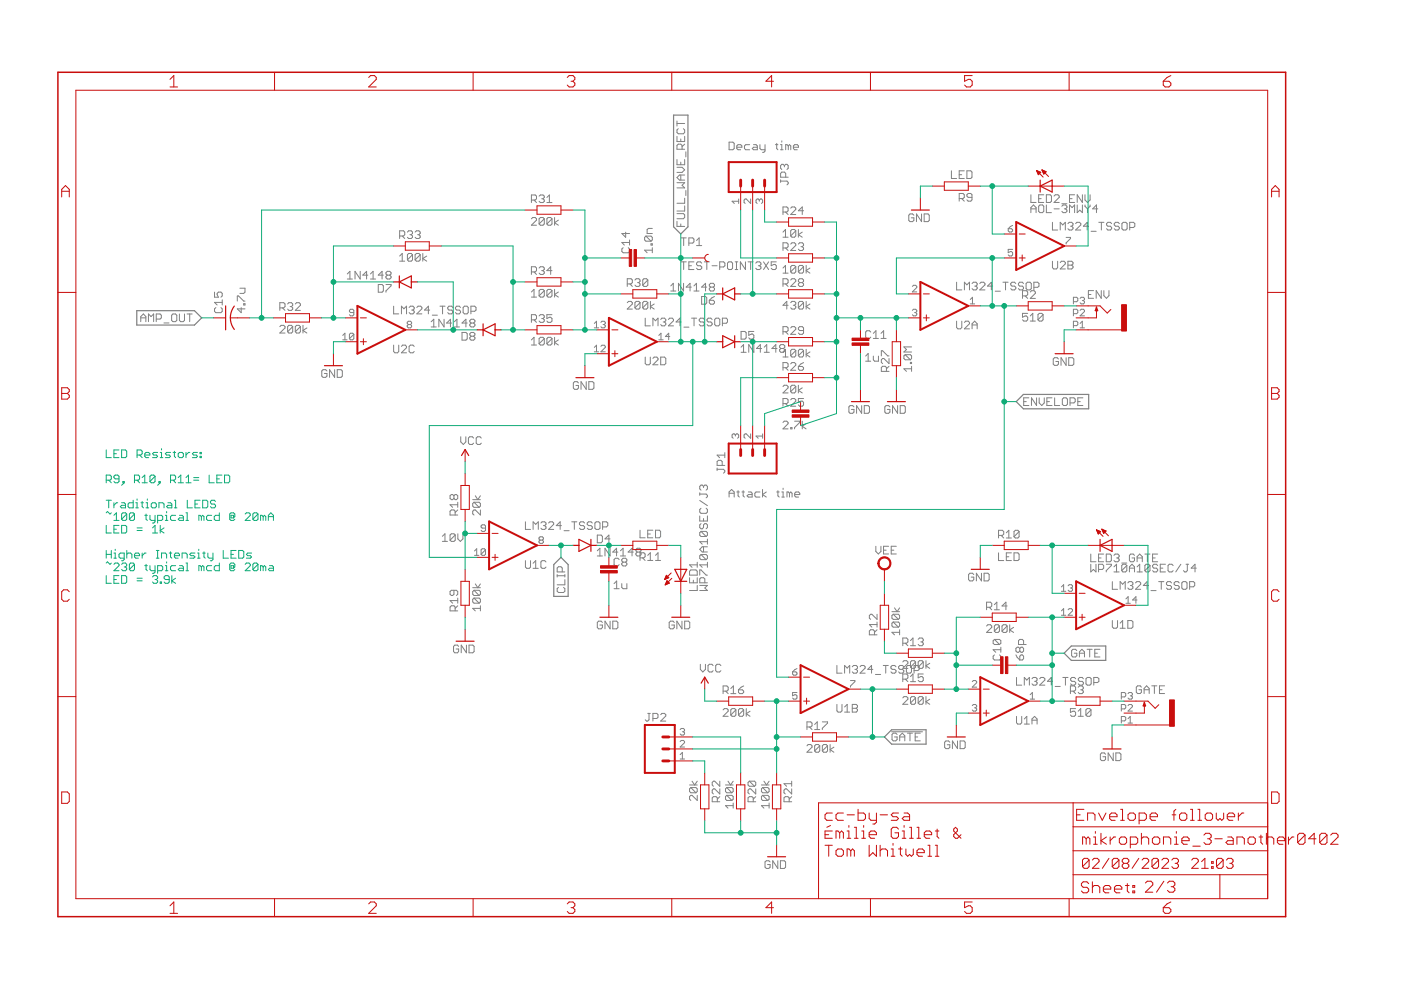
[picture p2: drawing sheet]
<svg xmlns="http://www.w3.org/2000/svg" width="297mm" height="210mm" viewBox="0 0 297 210" stroke-linecap="round" stroke-linejoin="round" font-family="sans-serif">
<g fill="none" stroke="#808080" stroke-width=".21">
<path d="M143.5 28.9v1.1h1.7v-1.1M143.5 33.8v1.1h1.7v-1.1M143.5 25.7v1M143.5 38.7h1.7l-.6 .6 .6 .5h-1.7M143.5 35.5h1.1l.6 .5-.6 .6h-1.1M143.5 26.2h1.7M143.8 27.3l-.3 .3v.5l.3 .3h1.1l.3-.3v-.5l-.3-.3M144.3 29.5v.5M144.3 34.4v.5M144.3 37.1v1.1M144.6 31.6v-.8l-.3-.2h-.5l-.3 .2v.8h1.7M145.2 37.1h-1.1l-.6 .6 .6 .5h1.1"/>
<path d="M145.2 30.6l-.6 .5M145.4 32.2v1.1M154.6 30.1h.8l.3 .3v1.1l-.3 .2h-.8zM156.2 31.2h1.1v-.3l-.3-.2h-.5l-.3 .2v.6l.3 .2h.5M158.9 30.7h-.8l-.3 .2v.6l.3 .2h.8M159.8 30.7h.5l.3 .2v.8h-.8l-.3-.2 .3-.3h.8M161.1 30.7v.8l.3 .2h.8M162.2 30.7v1.3l-.3 .3h-.2M164.4 30.7h.5M164.7 30.4v1.1l.2 .2M165.5 31.7h.5M165.5 30.7h.3v1"/>
<path d="M165.5 38.4h1.4l.2 .3v.2l-.2 .3M165.5 38.1v.6M165.8 29.9v.2M166.3 35.1l.3-.3h.3l.2 .3v.6l-.2 .2M166.3 35.1l-.3-.3h-.2l-.3 .3v.6l.3 .2M166.3 35.1v.3M166.6 37.6v-.8l-.3-.3h-.5l-.3 .3v.8h1.6M167.1 30.9l-.2-.2h-.3v1M167.1 30.9v.8M167.1 30.9l.3-.2 .3 .2v.8M168.2 31.2h1.1v-.3l-.3-.2h-.5l-.3 .2v.6l.3 .2h.5M201.7 36.2v1.6h1.1"/>
<path d="M203.4 37h.5M204.4 36.2h-1v1.6h1M205 36.2h.8l.3 .3v1.1l-.3 .2h-.8zM73.6 58.1l.6-.6v1.7M73.6 59.2h1.1M76.4 57.5v1.7l-1.1-1.7v1.7M78 58.3h-1.1l.8-.8v1.7M78.5 59.2h1.1M78.5 58.1l.6-.6v1.7M81.3 58.3h-1.1l.8-.8v1.7M82.1 58.3l-.3 .3v.3l.3 .3h.5l.3-.3v-.3l-.3-.3M82.1 58.3h.5"/>
<path d="M82.1 58.3l-.3-.2v-.3l.3-.3h.5l.3 .3v.3l-.3 .2M84.7 54.3l.6-.6v1.7M84.7 55.4h1.1M84.7 50h.9l.2-.2v-.6l-.2-.3h-.9v1.7M85.3 50l.5 .6M86.4 49.2l.2-.3h.6l.3 .3v.3l-.3 .3M86.9 49.8h.3M87.2 49.8l.3 .2v.3l-.3 .3h-.6l-.2-.3M87.5 54v1.1l-.3 .3h-.6l-.2-.3M87.5 54l-.3-.3h-.6l-.2 .3v1.1M87.5 54l-1.1 1.1M88 49.2l.3-.3h.5l.3 .3v.3l-.3 .3"/>
<path d="M88.5 49.8h.3M88.8 49.8l.3 .2v.3l-.3 .3h-.5l-.3-.3M89.1 54v1.1l-.3 .3h-.5l-.3-.3M89.1 54l-.3-.3h-.5l-.3 .3v1.1M89.1 54l-1.1 1.1M89.6 53.7v1.7M90.5 54.3l-.9 .5 .9 .6M112.7 46.4l.2-.3h.6l.2 .3v.3l-1 1.1h1M112.7 42.4h.8l.2-.3v-.5l-.2-.3h-.8v1.6M112.7 57.7h.8l.2-.3v-.6l-.2-.2h-.8v1.6M113.2 42.4l.5 .5M113.2 57.7l.5 .5"/>
<path d="M114.3 41.6l.3-.3h.5l.3 .3v.3l-.3 .2M114.3 56.8l.3-.2h.5l.3 .2v.3l-.3 .3M114.9 42.1h.2M114.9 57.4h.2M115.1 42.1l.3 .3v.3l-.3 .2h-.5l-.3-.2M115.1 57.4l.3 .3v.2l-.3 .3h-.5l-.3-.3M115.4 46.4l-.3-.3h-.5l-.3 .3v1.1M115.4 46.4v1.1l-.3 .3h-.5l-.3-.3M115.4 46.4l-1.1 1.1M116 42.9h1M116 41.9l.5-.6v1.6M117 46.4l-1 1.1"/>
<path d="M117 46.4l-.2-.3h-.6l-.2 .3v1.1M117 46.4v1.1l-.2 .3h-.6l-.2-.3M117 57.4h-1l.8-.8v1.6M117.6 46.1v1.7M118.4 46.7l-.8 .5 .8 .6M132.1 52.5l-.3 .3v.5l.3 .3h1.1l.3-.3v-.5l-.3-.3M132.7 49.2v1.1l-.9-.8h1.7M133.5 50.9v1.1M133.5 51.4h-1.7l.6 .6M134.6 59.4l.3-.3h.5l.3 .3v.2l-.3 .3M135.2 59.9h.2M135.4 59.9l.3 .3v.3l-.3 .2h-.5l-.3-.2"/>
<path d="M136.9 50.1h1.1l.3 .2v.6l-.3 .2M136.9 50.1l-.2 .2v.6l.2 .2h1.1M136.9 50.1l1.1 1M137.4 59.4l-.3-.3h-.6l-.2 .3v1.1M137.4 59.4v1.1l-.3 .2h-.6l-.2-.2M137.4 59.4l-1.1 1.1M138 51.7h.3v.3h-.3zM138.3 53h-1.6l.5 .6M138.3 52.5v1.1M138.3 48.4h-.8l-.3 .3v.8h1.1M143.5 45.3h1.4l.3 .3v.5l-.3 .3h-1.4M143.5 46.9v1.1h1.7"/>
<path d="M144.3 47.5v.5M144.4 55.5h1.1M144.4 50.4h1.1M144.9 50.4v1.7M144.9 55.5v1.6M145.2 42v1.1h-1.7M145.2 43.6v1.1h-1.7M145.4 40.4v1.1M146 51.5h.9l.2-.2v-.6l-.2-.3h-.9v1.7M146 56.3h.6M147.1 55.5h-1.1v1.6h1.1M147.7 51l.5-.6v1.7"/>
<path d="M147.7 52.1h1.1M148.8 55.8l-.3-.3h-.5l-.3 .3v.3l.3 .2h.5l.3 .3v.3l-.3 .2h-.5l-.3-.2M149.3 55.5h1.1M149.9 55.5v1.6M151 56.3h1M152.6 56.6h.8l.3-.3v-.5l-.3-.3h-.8v1.6M154.2 55.8l.3-.3h.5l.3 .3v1.1l-.3 .2h-.5l-.3-.2zM155.9 55.5h.5M155.9 57.1h.5M156.1 55.5v1.6M156.6 42.2v.9M156.6 42.7h-1.4l.5 .4"/>
<path d="M158.1 55.5v1.6l-1.1-1.6v1.6M158.6 55.5h1.1M159.2 42.2v.9l-1-.9h-.2l-.2 .2v.5l.2 .2M159.2 55.5v1.6M160.2 55.8l.3-.3h.6l.2 .3v.3l-.2 .2M160.8 56.3h.3M161 42.4l.2-.2h.3l.2 .2v.5l-.2 .2M161 42.4l-.2-.2h-.3l-.2 .2v.5l.2 .2M161 42.4v.3M161.1 56.3l.2 .3v.3l-.2 .2h-.6l-.3-.2M161.9 55.5l1.1 1.6M163 55.5l-1.1 1.6"/>
<path d="M164.6 55.5h-1.1v.8l.6-.2h.2l.3 .2v.6l-.3 .2h-.5l-.3-.2M166 45h.8l.3-.3v-.6l-.3-.2h-.8v1.6M166 52.6h.8l.3-.3v-.5l-.3-.3h-.8v1.6M166 49.2l.5-.5v1.6M166 56.8l.5-.5v1.6M166 57.9h1.1M166 50.3h1.1M166.5 52.6l.6 .5M166.5 45l.6 .5M167.6 44.1l.3-.2h.5l.3 .2v.3l-1.1 1.1h1.1M167.6 51.8l.3-.3h.5l.3 .3v.2l-1.1 1.1h1.1M167.6 59.4l.3-.3h.5l.3 .3v.2l-1.1 1.1h1.1"/>
<path d="M168.7 48.9l-.3-.2h-.5l-.3 .2v1.1M168.7 56.6l-.3-.3h-.5l-.3 .3v1M168.7 48.9v1.1l-.3 .3h-.5l-.3-.3M168.7 56.6v1l-.3 .3h-.5l-.3-.3M168.7 56.6l-1.1 1M168.7 48.9l-1.1 1.1M169.3 48.7v1.6M169.3 51.8l.2-.3h.6l.3 .3v.2l-.3 .3M169.5 59.9l-.2-.3v-.2l.2-.3h.6l.3 .3v.2l-.3 .3M169.5 59.9l-.2 .3v.3l.2 .2h.6l.3-.2v-.3l-.3-.3M169.5 59.9h.6M169.8 52.3h.3"/>
<path d="M170.1 52.3l.3 .3v.2l-.3 .3h-.6l-.2-.3M170.1 49.2l-.8 .6 .8 .5M170.4 56.6l-.3-.3h-.6l-.2 .3v1M170.4 56.6v1l-.3 .3h-.6l-.2-.3M170.4 44.7h-1.1l.8-.8v1.6M170.4 56.6l-1.1 1M170.9 56.3v1.6M171.7 56.8l-.8 .6 .8 .5M193.8 45.6l-.3-.2h-.6l-.2 .2v1.1l.2 .3h.6l.3-.3v-.5h-.6M195.4 45.4v1.6l-1.1-1.6v1.6M195.9 45.4h.9l.2 .2v1.1l-.2 .3h-.9zM202.8 59.8v1.7h1.1"/>
<path d="M203.4 42.1h.8l.2-.3v-.5l-.2-.3h-.8v1.7M203.9 42.1l.5 .6M206.1 41.8h-.8l-.3-.2v-.3l.3-.3h.5l.3 .3v1.1l-.3 .3h-.5l-.3-.3M212.6 59.8h1.1M213.2 59.8v1.7M213.8 48.5h.7l.2 .5-.2 .2h-.5l-.2-.2zM214.7 47.8l-.9 .7M214.7 52.9h-.9v.7l.7-.3 .2 .3v.4l-.2 .3h-.5l-.2-.3M218.6 41.3v1.6h1.1M218.6 45.1v-1.1l.5-.5 .6 .5v1.1M218.6 44.3h1.1M220.2 42.1h.5"/>
<path d="M220.5 43.5h.5l.3 .2v1.1l-.3 .3h-.5l-.3-.3v-1.1zM221.3 41.3h-1.1v1.6h1.1M221.8 43.5v1.6h1.1M221.8 41.3h.9l.2 .3v1.1l-.2 .2h-.9zM223.1 47.1v1.7h1.1M223.1 55.4v1.3l.3 .3h.6l.2-.3v-1.3M223.5 44.3h1.1M223.5 41.6l.3-.3h.5l.3 .3v.2l-1.1 1.1h1.1M224.8 48.8v-1.7l.5 .6 .6-.6v1.7M224.8 55.7l.2-.3h.6l.3 .3v.2l-1.1 1.1h1.1M225.1 43.7l.3-.2h.5l.3 .2v.3l-.3 .3M225.1 43.2h1.1"/>
<path d="M225.7 44.3h.2M225.9 44.3l.3 .3v.2l-.3 .3h-.5l-.3-.3M226 50.3h1v.3l-1 .9v.2M226.4 47.4l.3-.3h.5l.3 .3v.3l-.3 .3M226.4 55.4h.8l.3 .3v.2l-.3 .3 .3 .3v.2l-.3 .3h-.8zM226.4 56.2h.8M226.8 45.1v-1.6l.5 .5 .5-.5v1.6M226.8 42.1h.5M227 48h.2M227.2 48l.3 .2v.3l-.3 .3h-.5l-.3-.3M227.8 41.3h-1v1.6h1M228 47.4l.3-.3h.6l.3 .3v.3l-1.2 1.1h1.2"/>
<path d="M228.4 43.5v1.6l.5-.5 .6 .5v-1.6M229.5 41.3v1.6l-1.1-1.6v1.6M230 41.3v1.1l.6 .5 .5-.5v-1.1M230 43.5v.2l.6 .6M230.6 44.3v.8M230.8 48h-1.1l.8-.9v1.7M231.1 43.5v.2l-.5 .6M231.3 49h1.1M232.7 44.3h-1l.8-.8v1.6M233 47.1h1.1M233.5 47.1v1.7M235.7 47.4l-.3-.3h-.5l-.3 .3v.3l.3 .3h.5l.3 .2v.3l-.3 .3h-.5l-.3-.3"/>
<path d="M237.3 47.4l-.3-.3h-.5l-.3 .3v.3l.3 .3h.5l.3 .2v.3l-.3 .3h-.5l-.3-.3M237.9 47.4l.2-.3h.6l.3 .3v1.1l-.3 .3h-.6l-.2-.3zM239.5 48.2h.8l.3-.2v-.6l-.3-.3h-.8v1.7M29.8 68.2v-1.1l.6-.5 .5 .5v1.1M29.8 67.4h1.1M31.5 68.2v-1.6l.5 .5 .6-.5v1.6M33.1 67.6h.8l.3-.2v-.6l-.3-.2h-.8v1.6M34.8 68.5h1M36.7 66.6h.5l.3 .2v1.1l-.3 .3h-.5l-.3-.3v-1.1zM38 66.6v1.3l.3 .3h.5l.3-.3v-1.3M39.7 66.6h1M40.2 66.6v1.6"/>
<path d="M45.5 61.9v1.1h.8l-.3-.8 .3-.3h.5l.3 .3v.5l-.3 .3M45.8 65.2l-.3 .3v.5l.3 .3h1l.3-.3v-.5l-.3-.3M47.1 63.6v1.1M47.1 64.1h-1.6l.5 .6M50.3 63.8v-1h.3l1.1 1h.2M50.9 61.1h1v.8l-.2 .3h-.8M51.1 65.2v1.1l-.8-.8h1.6M51.7 64.4h.2v.3h-.2zM59.3 69.3l.3-.3h.6l.2 .3v.2l-1.1 1.1h1.1M59.3 65.3h.9l.2-.3v-.5l-.2-.3h-.9v1.6M59.9 65.3l.5 .5M61 64.5l.2-.3h.6l.3 .3v.2l-.3 .3"/>
<path d="M61.5 65h.3M61.8 65l.3 .3v.2l-.3 .3h-.6l-.2-.3M62.1 69.3v1l-.3 .3h-.6l-.2-.3M62.1 69.3l-.3-.3h-.6l-.2 .3v1M62.1 69.3l-1.1 1M62.6 64.5l.3-.3h.5l.3 .3v.2l-1.1 1.1h1.1M63.7 69.3v1l-.3 .3h-.5l-.3-.3M63.7 69.3l-.3-.3h-.5l-.3 .3v1M63.7 69.3l-1.1 1M64.2 69v1.6M65.1 69.5l-.9 .6 .9 .5M69.3 78.7l-.3-.3h-.5l-.3 .3v1l.3 .3h.5l.3-.3v-.5h-.5"/>
<path d="M71 78.4v1.6l-1.1-1.6v1.6M71.5 78.4h.8l.3 .3v1l-.3 .3h-.8zM72.7 71.1l.4-.4v1.4M72.7 72.1h.9M75 70.9v.9l-.2 .3h-.5l-.2-.3M75 66.3h-.7l-.2-.3 .2-.4h.5l.2 .2v.9l-.2 .3h-.5l-.2-.3M75 70.9l-.2-.2h-.5l-.2 .2v.9M75 70.9l-.9 .9M80.2 60.3h.8l.3 .3v1.1l-.3 .3h-.8zM81.8 60.3h1.1v.3l-1.1 1.1v.3M83.5 64.9v1.6h1M83.5 73.2v1.3l.2 .3h.6l.2-.3v-1.3"/>
<path d="M85.1 66.5v-1.6l.5 .6 .6-.6v1.6M85.1 73.4l.3-.2h.5l.3 .2v.3l-1.1 1.1h1.1M86.6 68.8l-.3 .2 .3 .5h.4l.3-.2-.3-.5M86.6 68.8l-.3-.2 .3-.5h.4l.3 .2-.3 .5M86.6 68.8h.4M86.7 65.2l.3-.3h.5l.3 .3v.3l-.3 .2M87.3 65.7h.2M87.5 65.7l.3 .3v.3l-.3 .2h-.5l-.3-.2M87.8 73.4l-.3-.2h-.5l-.3 .2v1.1l.3 .3h.5l.3-.3M88.4 65.2l.2-.3h.6l.3 .3v.3l-1.1 1h1.1M91.1 65.7h-1.1l.8-.8v1.6M91.4 68.2l.6-.5v1.6"/>
<path d="M91.4 69.3h1.1M91.7 66.8h1M93.3 64.9h1.1M93.8 64.9v1.6M94.1 67.7v1.6l-1.1-1.6v1.6M95.8 68.5h-1.1l.8-.8v1.6M96 65.2l-.3-.3h-.5l-.3 .3v.3l.3 .2h.5l.3 .3v.3l-.3 .2h-.5l-.3-.2M96.3 69.3h1.1M96.3 68.2l.6-.5v1.6M97.6 65.2l-.2-.3h-.6l-.2 .3v.3l.2 .2h.6l.2 .3v.3l-.2 .2h-.6l-.2-.2M98 70.5h.8l.3 .3v1l-.3 .3h-.8zM98.2 65.2l.3-.3h.5l.3 .3v1.1l-.3 .2h-.5l-.3-.2z"/>
<path d="M99.1 68.5h-1.1l.8-.8v1.6M99.8 66h.8l.3-.3v-.5l-.3-.3h-.8v1.6M99.9 68.5l-.3 .3v.2l.3 .3h.5l.3-.3v-.2l-.3-.3M99.9 68.5h.5M99.9 68.5l-.3-.3v-.2l.3-.3h.5l.3 .3v.2l-.3 .3M99.9 71.3l-.3-.3v-.2l.3-.3h.5l.3 .3v.2l-.3 .3M99.9 71.3l-.3 .3v.2l.3 .3h.5l.3-.3v-.2l-.3-.3M99.9 71.3h.5M112.7 72.1l.5-.6v1.7M112.7 61.9l.5-.5v1.6M112.7 73.2h1M112.7 67.8h.8l.2-.3v-.5l-.2-.3h-.8v1.6"/>
<path d="M112.7 63h1M113.2 67.8l.5 .5M114.3 67l.3-.3h.5l.3 .3v.3l-.3 .2M114.9 67.5h.2M115.1 67.5l.3 .3v.3l-.3 .2h-.5l-.3-.2M115.4 71.8v1.1l-.3 .3h-.5l-.3-.3M115.4 61.6l-.3-.2h-.5l-.3 .2v1.1M115.4 71.8l-.3-.3h-.5l-.3 .3v1.1M115.4 61.6v1.1l-.3 .3h-.5l-.3-.3M115.4 71.8l-1.1 1.1M115.4 61.6l-1.1 1.1M117 71.8l-1 1.1"/>
<path d="M117 71.8v1.1l-.2 .3h-.6l-.2-.3M117 71.8l-.2-.3h-.6l-.2 .3v1.1M117 61.6l-.2-.2h-.6l-.2 .2v1.1M117 66.7h-1v.8l.5-.2h.3l.2 .2v.6l-.2 .2h-.6l-.2-.2M117 61.6v1.1l-.2 .3h-.6l-.2-.3M117 61.6l-1 1.1M117.6 61.4v1.6M117.6 71.5v1.7M118.4 72.1l-.8 .5 .8 .6M118.4 61.9l-.8 .5 .8 .6M126 69.5h.9M126 68.6l.5-.5v1.4"/>
<path d="M126 73.7l.5-.5v1.4M126 74.6h.9M127.4 68.3l.2-.2h.5l.2 .2-.2 .5M127.4 73.4l.2-.2h.5l.2 .2v.3l-.9 .9h.9M127.9 68.8h.2M128.1 68.8l.2 .2-.2 .5h-.5l-.2-.2M133 64.2l.3-.3h.5l.3 .3v.3l-1.1 1h1.1M133 60.2h.8l.3-.3v-.5l-.3-.3h-.8v1.6M133.5 60.2l.6 .5M135.7 64.2v1.1l-.3 .2h-.5l-.3-.2M135.7 64.2l-.3-.3h-.5l-.3 .3v1.1M135.7 64.2l-1.1 1.1"/>
<path d="M136.8 67.5v1.6h1.1M136.8 75.7v1.4l.3 .2h.5l.3-.2v-1.4M137.4 64.2v1.1l-.3 .2h-.6l-.2-.2M137.4 64.2l-.3-.3h-.6l-.2 .3v1.1M137.4 64.2l-1.1 1.1M137.9 63.9v1.6M138.4 69.1v-1.6l.6 .5 .5-.5v1.6M138.4 76l.3-.3h.6l.2 .3v.3l-1.1 1h1.1M138.7 64.5l-.8 .5 .8 .5M139.7 71.1l.4-.4v1.4M139.7 72.1h.9M140.1 67.7l.2-.2h.6l.3 .2v.3l-.3 .3"/>
<path d="M140.1 75.7h.8l.3 .3v1.1l-.3 .2h-.8zM140.6 68.3h.3M140.9 68.3l.3 .2v.3l-.3 .3h-.6l-.2-.3M141.7 67.7l.3-.2h.5l.3 .2v.3l-1.1 1.1h1.1M142 71.4h-.9l.7-.7v1.4M142.2 60.6l.5-.5v1.6M142.2 61.7h1.1M144.4 68.3h-1.1l.9-.8v1.6M144.9 60.1v1.6l-1.1-1.6v1.6M145 69.4h1.1M146.6 60.9h-1.1l.8-.8v1.6M146.6 67.5h1.1"/>
<path d="M147.1 61.7h1.1M147.1 60.6l.6-.5v1.6M147.2 67.5v1.6M148.8 62.9h.8l.2 .2v1.1l-.2 .3h-.8zM149.3 67.7l-.2-.2h-.6l-.2 .2v.3l.2 .3h.6l.2 .2v.3l-.2 .3h-.6l-.2-.3M149.8 60.9h-1l.8-.8v1.6M150.4 63.7h.8l.3 .2v.3l-.3 .3h-.5l-.3-.3zM150.7 60.9l-.3-.3v-.3l.3-.2h.5l.3 .2v.3l-.3 .3M150.7 60.9l-.3 .3v.2l.3 .3h.5l.3-.3v-.2l-.3-.3M150.7 60.9h.5M151 67.7l-.3-.2h-.5l-.3 .2v.3l.3 .3h.5l.3 .2v.3l-.3 .3h-.5l-.3-.3M151.5 62.9l-1.1 .8"/>
<path d="M151.5 67.7l.3-.2h.5l.3 .2v1.1l-.3 .3h-.5l-.3-.3zM153.2 68.5h.8l.2-.2v-.6l-.2-.2h-.8v1.6M157.1 73.6l.5-.5v1.6M157.1 74.7h1.1M157.1 70.3h.8l.3 .2v1.1l-.3 .3h-.8zM159.8 70.3h-1.1v.8l.6-.3h.3l.2 .3v.5l-.2 .3h-.6l-.3-.3M159.8 73.1v1.6l-1.1-1.6v1.6M161.5 73.9h-1.1l.8-.8v1.6M162 74.7h1.1M162 73.6l.6-.5v1.6M164.7 73.9h-1l.8-.8v1.6M165.6 73.9l-.3 .2v.3l.3 .3h.5l.3-.3v-.3l-.3-.2"/>
<path d="M165.6 73.9h.5M165.6 73.9l-.3-.3v-.3l.3-.2h.5l.3 .2v.3l-.3 .3M166 60.2h.8l.3-.3v-.5l-.3-.3h-.8v1.6M166 70.3h.8l.3-.2v-.6l-.3-.2h-.8v1.6M166 78h.8l.3-.3v-.5l-.3-.3h-.8v1.6M166 74.6l.5-.5v1.6M166 75.7h1.1M166.5 60.2l.6 .5M166.5 70.3l.6 .6M166.5 78l.6 .5M167.1 64.7h-1.1l.8-.8v1.6M167.6 64.2l.3-.3h.5l.3 .3v.3l-.3 .2"/>
<path d="M167.6 69.5l.3-.2h.5l.3 .2v.3l-1.1 1.1h1.1M167.6 77.2l.3-.3h.5l.3 .3v.2l-1.1 1.1h1.1M168.2 64.7h.2M168.4 64.7l.3 .3v.3l-.3 .2h-.5l-.3-.2M168.7 74.3l-.3-.2h-.5l-.3 .2v1.1M168.7 74.3v1.1l-.3 .3h-.5l-.3-.3M168.7 74.3l-1.1 1.1M169.3 77.7h.8l.3 .3v.2l-.3 .3h-.6l-.2-.3zM170.4 64.2v1.1l-.3 .2h-.6l-.2-.2M170.4 64.2l-.3-.3h-.6l-.2 .3v1.1M170.4 70.1h-.9l-.2-.3v-.3l.2-.2h.6l.3 .2v1.1l-.3 .3h-.6l-.2-.3M170.4 74.3l-.3-.2h-.6l-.2 .2v1.1"/>
<path d="M170.4 74.3v1.1l-.3 .3h-.6l-.2-.3M170.4 64.2l-1.1 1.1M170.4 74.3l-1.1 1.1M170.4 76.9l-.6 .3-.5 .5M170.9 63.9v1.6M170.9 74.1v1.6M171.7 64.5l-.8 .5 .8 .5M171.7 74.6l-.8 .5 .8 .6M183.5 75.5l.6-.5v1.6M183.5 76.6h1.1M184.6 70.4l-.3-.3h-.5l-.3 .3v1.1l.3 .3h.5l.3-.3M185.2 75.5v.8l.2 .3h.8v-1.1"/>
<path d="M185.2 71.8h1M185.2 70.7l.5-.6v1.7M186.8 71.8h1.1M186.8 70.7l.5-.6v1.7M186.9 75.5v-1.1h.2l1.1 1.1h.3M187.9 78.7v-.8l-.2-.2h-.6l-.2 .2v.8h1.6M188.5 77.7l-.6 .5M188.5 76v1.1l-1.1-1.1h-.3l-.2 .3v.5l.2 .3M191.9 75.2h1.1l.3 .3v.5l-.3 .3M191.9 75.2l-.3 .3v.5l.3 .3h1.1M191.9 75.2l1.1 1.1M193 76.8h.3v.3h-.3z"/>
<path d="M193.3 78.2h-1.7l.6 .5M193.3 77.7v1M193.3 73.6h-1.7l.6 .5-.6 .5h1.7M193.4 60.7l.3-.2h.4l.3 .2v.3l-1 .9h1M193.4 65.8l.3-.2h.4l.3 .2-.3 .5M193.9 66.3h.2M194.1 66.3l.3 .2-.3 .5h-.4l-.3-.3M202.8 68.1v1.3l.3 .3h.5l.3-.3v-1.3M204.5 61.5v-1.7l.5 .6 .5-.6v1.7M204.5 68.4l.2-.3h.6l.2 .3v.2l-1 1.1h1M205.7 63.5l.5-.5v1.4M205.7 64.4h1"/>
<path d="M206.1 60.1l.3-.3h.5l.3 .3v.3l-.3 .3M206.1 69.7v-1.1l.6-.5 .5 .5v1.1M206.1 68.9h1.1M206.7 60.7h.2M206.9 60.7l.3 .2v.3l-.3 .3h-.5l-.3-.3M207.7 60.1l.3-.3h.6l.2 .3v.3l-1.1 1.1h1.1M210.5 60.7h-1.1l.8-.9v1.7M211 61.7h1.1M215.4 60.1l-.3-.3h-.5l-.3 .3v.3l.3 .3h.5l.3 .2v.3l-.3 .3h-.5l-.3-.3M216.8 62.7h.8l.3-.2v-.6l-.3-.3h-.8v1.7M217 60.1l-.3-.3h-.5l-.3 .3v.3l.3 .3h.5l.3 .2v.3l-.3 .3h-.5l-.3-.3M217.3 62.7l.6 .6"/>
<path d="M217.6 60.1l.2-.3h.6l.3 .3v1.1l-.3 .3h-.6l-.2-.3zM217.9 66.4h-1.1v.9l.5-.3h.3l.3 .3v.5l-.3 .3h-.5l-.3-.3M218.4 68.1h1.1M218.4 67l.6-.6v1.7M218.4 61.9l.3-.3h.5l.3 .3v.3l-1.1 1.1h1.1M219.2 60.9h.8l.3-.2v-.6l-.3-.3h-.8v1.7M221.1 66.7l-.2-.3h-.6l-.2 .3v1.1M221.1 66.7v1.1l-.2 .3h-.6l-.2-.3M221.1 66.7l-1 1.1M224.4 76.1l-.3-.3h-.5l-.3 .3v1.1l.3 .3h.5l.3-.3v-.6h-.5M226 75.8v1.7l-1-1.7v1.7M226.6 75.8h.8l.3 .3v1.1l-.3 .3h-.8z"/>
<path d="M227.6 69h.7l.2-.2v-.5l-.2-.2h-.7v1.4M227.6 66.5h.7l.2-.2v-.5l-.2-.2h-.7v1.4M227.6 64h.7l.2-.3v-.4l-.2-.3h-.7v1.4M229 65.8l.2-.2h.5l.2 .2v.2l-.9 1h.9M229 69.5h.9M229 68.6l.5-.5v1.4M229 63.3l.2-.3h.5l.2 .3-.2 .4M229.5 63.7h.2M229.7 63.7l.2 .3-.2 .4h-.5l-.2-.2M230.8 62.4h.5M231.9 61.6h-1.1v1.6h1.1M233.5 61.6v1.6l-1.1-1.6v1.6"/>
<path d="M234 61.6v1.1l.6 .5 .5-.5v-1.1M97.7 92.6v1.1l.5 .5 .6-.5v-1.1M100.4 92.9l-.3-.3h-.5l-.3 .3v1.1l.3 .2h.5l.3-.2M102 92.9l-.2-.3h-.6l-.2 .3v1.1l.2 .2h.6l.2-.2M122.6 81.2l-.2-.3h-.6l-.2 .3v1.1l.2 .2h.6l.2-.2v-.6h-.5M124.3 80.9v1.6l-1.1-1.6v1.6M124.8 80.9h.8l.3 .3v1.1l-.3 .2h-.8zM152 99.5h1.4l.3 .3v.3l-.3 .2M152 99.2v.6M153.1 98.7v-.8l-.3-.3h-.5l-.3 .3v.8h1.7M153.7 96v1M153.7 96.5h-1.7l.6 .5"/>
<path d="M155.9 92.2l.2-.2 .5 .2v.5l-.2 .2M155.9 92.2l-.2-.2-.5 .2v.5l.2 .2M155.9 92.2v.3M159.2 92v.9l-1-.9-.4 .2v.5l.2 .2M161.7 92.5h-1.4l.5 .4M161.7 92v.9M166 85.6h.8l.3-.3v-.5l-.3-.3h-.8v1.6M166 82l.3-.3h.5l.3 .3v.2l-1.1 1.1h1.1M166 89.6l.3-.3h.5l.3 .3v.2l-1.1 1.1h1.1M166.5 85.6l.6 .5M167.6 90.7h.3v.2h-.3zM167.6 84.8l.3-.3h.5l.3 .3v.2l-1.1 1.1h1.1"/>
<path d="M168.5 89.3h1v.3l-1 1.1v.2M168.7 82l-.3-.3h-.5l-.3 .3v1M168.7 82v1l-.3 .3h-.5l-.3-.3M168.7 82l-1.1 1M169.3 81.7v1.6M170.1 82.2l-.8 .6 .8 .5M170.1 89.3v1.6M170.4 84.5h-1.1v.8l.5-.3h.3l.3 .3v.6l-.3 .2h-.6l-.2-.2M170.9 89.8l-.8 .6 .8 .5M181.1 86.3l-.3-.3h-.6l-.2 .3v1.1l.2 .2h.6l.3-.2v-.6h-.6M182.7 86v1.6l-1.1-1.6v1.6M183.2 86h.9l.2 .3v1.1l-.2 .2h-.9z"/>
<path d="M188.7 86.3l-.3-.3h-.5l-.3 .3v1.1l.3 .2h.5l.3-.2v-.6h-.6M190.3 86v1.6l-1.1-1.6v1.6M190.9 86h.8l.2 .3v1.1l-.2 .2h-.8zM217 85.2h.6M218.1 84.3h-1.1v1.7h1.1M219.8 84.3v1.7l-1.1-1.7v1.7M220.3 84.3v1.1l.6 .6 .5-.6v-1.1M222 85.2h.5M223.1 84.3h-1.1v1.7h1.1M223.6 84.3v1.7h1.1M225.2 84.6l.3-.3h.5l.3 .3v1.1l-.3 .3h-.5l-.3-.3zM226.9 85.4h.8l.3-.2v-.6l-.3-.3h-.8v1.7"/>
<path d="M228.5 85.2h.5M229.6 84.3h-1.1v1.7h1.1M93.8 113.7l.5-.5v1.6M93.8 114.8h1.1M96.2 105.1l-.2-.2h-.3l-.3 .2v.6l.3 .2h.3l.2-.2M96.2 105.1l.3-.2h.3l.2 .2v.6l-.2 .2h-.3l-.3-.2M96.2 105.1v.6M96.5 109.2v-.8l-.3-.3h-.5l-.3 .3v.8h1.6M96.5 113.4v1.1l-.3 .3h-.5l-.3-.3M96.5 113.4l-.3-.2h-.5l-.3 .2v1.1M96.5 113.4l-1.1 1.1M97 106.5v1.1"/>
<path d="M97 108.1l-.5 .6M97 107h-1.6l.6 .6M97.1 113.2v1.1l.5 .5 .5-.5v-1.1M100.2 105.9h1.7M100.5 106.5l-.3 .3v.5l.3 .3h1.1M100.5 106.5l1.1 1.1M100.5 106.5h1.1l.3 .3v.5l-.3 .3M100.6 116.8l.5-.4v1.4M100.6 117.8h.9M100.8 105.1l.5 .8 .6-.8M101.9 108.1v1.1l-1.1-1.1h-.3l-.3 .3v.5l.3 .3M102.9 112h-.7l-.2-.3 .2-.4h.5l.2 .2v.9l-.2 .3h-.5l-.2-.3"/>
<path d="M102.9 116.6v.9l-.2 .3h-.5l-.2-.3M102.9 116.6l-.2-.2h-.5l-.2 .2v.9M102.9 116.6l-.9 .9M111.4 110.6v1.6h1.1M111.4 118.9v1.3l.3 .3h.5l.3-.3v-1.3M113 112.2v-1.6l.6 .6 .5-.6v1.6M113 119.4l.6-.5v1.6M114.5 114.5l-.2-.2 .2-.5h.5l.2 .2-.2 .5M114.5 114.5l-.2 .2 .2 .5h.5l.2-.2-.2-.5M114.5 114.5h.5M114.7 110.9l.2-.3h.6l.3 .3v.3l-.3 .2M115.2 111.4h.3"/>
<path d="M115.5 111.4l.3 .3v.3l-.3 .2h-.6l-.2-.2M115.8 119.1l-.3-.2h-.6l-.2 .2v1.1l.2 .3h.6l.3-.3M116.3 110.9l.3-.3h.5l.3 .3v.3l-1.1 1h1.1M119 111.4h-1.1l.9-.8v1.6M119.6 112.5h1.1M121.2 110.6h1.1M121.8 110.6v1.6M124 110.9l-.3-.3h-.6l-.2 .3v.3l.2 .2h.6l.3 .3v.3l-.3 .2h-.6l-.2-.2M125.6 110.9l-.3-.3h-.5l-.3 .3v.3l.3 .2h.5l.3 .3v.3l-.3 .2h-.5l-.3-.2M126.1 110.9l.3-.3h.5l.3 .3v1.1l-.3 .2h-.5l-.3-.2zM126.6 116.8l.6-.6v1.7M126.6 113.5h.8l.3 .2v1.1l-.3 .3h-.8z"/>
<path d="M126.6 117.9h1.1M127.8 111.7h.8l.3-.3v-.5l-.3-.3h-.8v1.6M129.3 116.2v1.7l-1-1.7v1.7M129.3 114.3h-1l.8-.8v1.6M131 117.1h-1.1l.8-.9v1.7M131.3 118.6l-.3-.2h-.5l-.3 .2v1.1l.3 .3h.5l.3-.3M131.6 117.9h1M131.6 116.8l.5-.6v1.7M132.1 119.2l-.3-.3v-.3l.3-.2h.6l.2 .2v.3l-.2 .3M132.1 119.2l-.3 .3v.2l.3 .3h.6l.2-.3v-.2l-.2-.3M132.1 119.2h.6M134.3 117.1h-1.1l.8-.9v1.7"/>
<path d="M135.1 117.1h.5M135.1 117.1l-.3 .2v.3l.3 .3h.5l.3-.3v-.3l-.3-.2M135.1 117.1l-.3-.3v-.3l.3-.3h.5l.3 .3v.3l-.3 .3M135.7 118.3h.8l.3-.3v-.5l-.3-.3h-.8v1.6M135.7 112.4v1.6h1.1M136.2 118.3l.6 .5M137.3 113.2h.6M137.3 118.8h1.1M137.3 117.8l.6-.6v1.6M138.4 112.4h-1.1v1.6h1.1M139 117.8l.5-.6v1.6M139 112.4h.8l.3 .3v1.1l-.3 .2h-.8z"/>
<path d="M139 118.8h1.1M147.8 119.2v1.1M147.8 119.8h-1.6l.5 .5M148.4 104.5v.5M148.4 109.4v1.1h1.6v-1.1M148.4 104.8h1.3l.3 .2v.3l-.3 .3M148.4 106.1l1.6 1.1M148.6 107.8l-.2 .2v.6l.2 .2h1.1l.3-.2v-.6l-.3-.2M148.6 111l-.2 .3v.5l.2 .3h.3l.3-.3v-.5l.2-.3h.3l.3 .3v.5l-.3 .3M148.6 112.7l-.2 .2v.6l.2 .2h1.1M148.6 117.6l-.2 .3v.5l.2 .3h1.1M148.6 112.7h1.1l.3 .2v.6l-.3 .2"/>
<path d="M148.6 117.6h1.1l.3 .3v.5l-.3 .3M148.6 117.6l1.1 1.1M148.6 112.7l1.1 1M149.2 103.1l-.3-.3h-.3l-.2 .3v.6l.2 .2M149.2 103.1l.2-.3h.3l.3 .3v.6l-.3 .2M149.2 103.1v.3M149.2 109.9v.6M149.2 115.9v1.1M150 119.8h-1.6l.5 .5M150 114.3v1.1M150 119.2v1.1M150 115.9h-1.1l-.5 .6 .5 .5h1.1"/>
<path d="M150 114.9h-1.6l.5 .5M154.6 105.4v-1.1l.5-.5 .6 .5v1.1M154.6 104.6h1.1M156.2 104.3h.6M156.5 104v1.1l.3 .3M157.3 104.3h.5M157.6 104v1.1l.2 .3M158.7 104.3h.5l.3 .3v.8h-.8l-.3-.3 .3-.2h.8M161.1 104.3h-.8l-.3 .3v.5l.3 .3h.8M161.7 103.8v1.6M162.5 104.3l-.8 .6 .8 .5M164.7 104.3h.5"/>
<path d="M164.9 104v1.1l.3 .3M165.8 104.3h.2v1.1M165.8 105.4h.5M166 103.5v.3M167.4 104.6l-.3-.3h-.2v1.1M167.4 104.6v.8M167.4 104.6l.3-.3 .2 .3v.8M168.5 104.9h1.1v-.3l-.3-.3h-.5l-.3 .3v.5l.3 .3h.5M185.7 115.8v1.1l.5 .6 .6-.6v-1.1M187.3 116.6h.6M188.4 115.8h-1.1v1.7h1.1M189 116.6h.5"/>
<path d="M190 115.8h-1v1.7h1M211.7 113.5h.8l.3-.3v-.5l-.3-.3h-.8v1.7M211.7 117.2v1.7h1.1M212.3 113.5l.5 .6M213.4 118h.5M213.4 113l.5-.6v1.7M213.4 114.1h1M214.4 117.2h-1v1.7h1M215 117.2h.8l.3 .3v1.1l-.3 .3h-.8zM216.1 112.7l-.3-.3h-.5l-.3 .3v1.1M216.1 112.7v1.1l-.3 .3h-.5l-.3-.3M216.1 112.7l-1.1 1.1"/>
<path d="M231.3 117.5v1.6h1.1M231.3 119.6v1.7l.5-.6 .6 .6v-1.7M232.9 118.3h.5M234 117.5h-1.1v1.6h1.1M234.5 117.5h.9l.2 .3v1.1l-.2 .2h-.9zM234.5 119.6h1.1v.3l-1.1 1.1v.3M236.2 117.8l.3-.3h.5l.3 .3v.2l-.3 .3M236.7 118.3h.3M237 118.3l.3 .3v.3l-.3 .2h-.5l-.3-.2M237.8 119.4h1.1M238.9 119.9l-.3-.3h-.5l-.3 .3v1.1M238.9 119.9v1.1l-.3 .3h-.5l-.3-.3"/>
<path d="M238.9 119.9l-1.1 1.1M240.5 117.8l-.2-.3h-.6l-.2 .3v1.1l.2 .2h.6l.2-.2v-.6h-.5M241.1 119.1v-1.1l.5-.5 .6 .5v1.1M241.1 118.3h1.1M242.7 117.5h1.1M243.3 117.5v1.6M243.8 119.9l-.3-.3h-.5l-.3 .3v1.1M243.8 119.9v1.1l-.3 .3h-.5l-.3-.3M243.8 119.9l-1.1 1.1M244.4 118.3h.5M245.4 117.5h-1v1.6h1M245.4 119.9l-.2-.3h-.6l-.2 .3v.3l.2 .3h.6l.2 .2v.3l-.2 .3h-.6l-.2-.3"/>
<path d="M247.1 119.6h-1.1v1.7h1.1M248.7 119.9l-.2-.3h-.6l-.3 .3v1.1l.3 .3h.6l.2-.3M250.4 119.6l-1.1 1.7M251.5 119.6h.5M251.7 119.6v1.4l-.2 .3h-.3l-.3-.3M96.2 125.2v.8l-.2 .3h-.3l-.3-.3v-.6l.3-.2h1.1l.2 .2v.6l-.2 .3M96.5 129.5v-.8l-.3-.3h-.5l-.3 .3v.8h1.6M97 126.8v1.1M97 128.4l-.5 .6M97 127.3h-1.6l.6 .6M97.2 137.1l-.2-.3h-.6l-.2 .3v1l.2 .3h.6l.2-.3v-.5h-.5M98.9 136.8v1.6l-1.1-1.6v1.6"/>
<path d="M99.4 136.8h.8l.3 .3v1l-.3 .3h-.8zM100.2 124.6h1.7M100.5 125.2h1.1l.3 .2v.6l-.3 .3M100.5 126.8h1.1l.3 .3v.5l-.3 .3M100.5 125.2l-.3 .2v.6l.3 .3h1.1M100.5 126.8l-.3 .3v.5l.3 .3h1.1M100.5 126.8l1.1 1.1M100.5 125.2l1.1 1.1M100.8 123.8l.5 .8 .6-.8M101.9 128.4v1.1M101.9 129h-1.7l.6 .5M113 120.5h1.1"/>
<path d="M118.1 121.8v.5M118.1 122.1h1.7M118.4 124.5l-.3 .3v.5l.3 .3h1.1l.3-.3v-.5l-.3-.3M119.2 121.3v-.9l-.3-.2h-.5l-.3 .2v.9h1.7M119.8 122.9v1.1h-1.7M119.8 121.8v.5M127.7 132l-.3-.3h-.5l-.3 .3v1.1l.3 .2h.5l.3-.2v-.6h-.5M129.3 131.7v1.6l-1-1.6v1.6M129.9 131.7h.8l.3 .3v1.1l-.3 .2h-.8zM130.2 123.7l.5-.5v1.6M130.2 124.8h1.1M131.8 123.7v.8l.3 .3h.8v-1.1"/>
<path d="M143 132l-.3-.3h-.5l-.3 .3v1.1l.3 .2h.5l.3-.2v-.6h-.6M144.6 131.7v1.6l-1.1-1.6v1.6M145.2 131.7h.8l.2 .3v1.1l-.2 .2h-.8zM146.2 122.5v1.1h1.6v-1.1M146.5 120.8h1.1l.2 .3v.8h-1.6v-.8zM147 123v.6M147.8 124.1v1.1h-1.6M148.4 124.1h1.6l-.6 .6 .6 .5h-1.6M148.4 121.9v-1.1h.2l1.1 1.1h.3M149.4 123.6v-.9l-.2-.2h-.6l-.2 .2v.9h1.6M185.4 134.6v-.8l-.3-.3h-.5l-.3 .3v.8h1.6M185.9 130.2v1.1l-1.1-1.1h-.2l-.3 .3v.6l.3 .2"/>
<path d="M185.9 133.5l-.5 .6M185.9 132.4h-1.6l.5 .6M185.9 131.9v1.1M189.1 129.7h1.6M189.4 130.2h1.1l.2 .3v.6l-.2 .2M189.4 131.9h1.1l.2 .2v.6l-.2 .3M189.4 131.9l-.3 .2v.6l.3 .3h1.1M189.4 130.2l-.3 .3v.6l.3 .2h1.1M189.4 131.9l1.1 1.1M189.4 130.2l1.1 1.1M189.7 128.9l.5 .8 .5-.8M190.7 134.1h-1.6l.6 .5"/>
<path d="M190.7 133.5v1.1M191.4 136.4h.8l.3-.3v-.5l-.3-.3h-.8v1.6M191.9 136.4l.6 .5M193 135.8l.6-.5v1.6M193 136.9h1.1M194.7 135.6l.2-.3h.6l.2 .3v.2l-.2 .3M195.2 136.1h.3M195.5 136.1l.2 .3v.2l-.2 .3h-.6l-.2-.3M206.5 121.8l-.3-.3h-.6l-.2 .3v1.1l.2 .3h.6l.3-.3v-.5h-.6M208.1 121.5v1.7l-1.1-1.7v1.7M208.6 121.5h.9l.2 .3v1.1l-.2 .3h-.9zM209.2 132.7l.2-.2h.6l.3 .2v.3l-1.1 1.1h1.1"/>
<path d="M209.2 128.8h.8l.3-.3v-.6l-.3-.2h-.8v1.6M209.7 128.8l.6 .5M210.8 128.2l.5-.5v1.6M210.8 129.3h1.1M210.8 138.9l-.2 .2v.6l.2 .2h1.1l.3-.2v-.6l-.3-.2M210.8 135.6l1.1 1.1M210.8 135.6l-.2 .2v.6l.2 .3h1.1M210.8 135.6h1.1l.3 .2v.6l-.3 .3M211.9 132.7v1.1l-.3 .3h-.5l-.3-.3M211.9 132.7l-.3-.2h-.5l-.3 .2v1.1M211.9 132.7l-1.1 1.1M212.2 137.8h-1.6l.5 .5"/>
<path d="M212.2 137.2v1.1M213.5 132.7v1.1l-.2 .3h-.6l-.3-.3M213.5 132.7l-.2-.2h-.6l-.3 .2v1.1M213.5 132.7l-1.1 1.1M213.5 128.5h-1.1l.9-.8v1.6M214.1 132.5v1.6M214.9 133l-.8 .6 .8 .5M215.4 138.9l.8 1M216.2 137.5l.3-.3h.2l.3 .3v.5l-.3 .3h-.2l-.3-.3M216.2 137.5v.5M216.2 137.5l-.3-.3h-.2l-.3 .3v.5l.3 .3h.2l.3-.3M216.5 138.9h.2l.3 .2v.6l-.3 .2h-.5v-.8z"/>
<path d="M217 136.7v-.9l-.3-.2h-.5l-.3 .2v.9h1.7M225 124.4l.5-.4v1.4M225 129.5l.5-.4v1.4M225 125.4h1M225 130.5h1M226.5 129.3l.2-.2h.5l.2 .2v.2l-.9 1h.9M226.5 124.2l.2-.2h.5l.2 .2-.2 .5M226.9 124.7h.3M227.2 124.7l.2 .2-.2 .5h-.5l-.2-.3M228.3 137.9l-.3-.2h-.5l-.3 .2v1.1l.3 .3h.5l.3-.3v-.5h-.5M228.9 139.3v-1.1l.5-.5 .5 .5v1.1M228.9 138.5h1"/>
<path d="M230.5 137.7h1.1M231 137.7v1.6M232.1 138.5h.6M232.9 120.7h.8l.3-.2v-.6l-.3-.3h-.8v1.7M233.2 137.7h-1.1v1.6h1.1M235.8 123.3v1.6h1.1M235.8 131.6v1.3l.3 .3h.6l.2-.3v-1.3M236.2 120.2l.5-.6v1.7M236.2 121.3h1.1M237.5 124.9v-1.6l.5 .6 .6-.6v1.6M237.5 133.2h1.1M237.5 132.1l.5-.5v1.6"/>
<path d="M238.7 127.9h.9M238.7 127l.5-.5v1.4M239.1 123.6l.3-.3h.5l.3 .3v.3l-.3 .2M239.1 131.6h.8l.3 .2v1.1l-.3 .3h-.8zM239.5 121.3v-1.1l.5-.6 .5 .6v1.1M239.5 120.5h1M239.7 124.1h.2M239.9 124.1l.3 .3v.3l-.3 .2h-.5l-.3-.2M240.7 123.6l.3-.3h.6l.3 .3v.3l-1.2 1h1.2M241.1 127.2h-1l.7-.7v1.4M241.1 121.3h1.1M241.1 120.2l.5-.6v1.7"/>
<path d="M243.5 124.1h-1.1l.8-.8v1.6M244 125.2h1.1M245.7 123.3h1.1M246 120.5h.5M246.2 123.3v1.6M248.4 123.6l-.3-.3h-.5l-.3 .3v.3l.3 .2h.5l.3 .3v.3l-.3 .2h-.5l-.3-.2M250 123.6l-.3-.3h-.5l-.3 .3v.3l.3 .2h.5l.3 .3v.3l-.3 .2h-.5l-.3-.2M250.6 123.6l.2-.3h.6l.3 .3v1.1l-.3 .2h-.6l-.2-.2zM252.2 124.4h.8l.3-.3v-.5l-.3-.3h-.8v1.6M253.6 120.5h-1l.8-.9v1.7M137.3 151.3h.6M137.6 151.3v1.3l-.3 .3h-.2l-.3-.3"/>
<path d="M138.4 152.3h.9l.2-.2v-.6l-.2-.2h-.9v1.6M140.1 151.5l.2-.2h.6l.3 .2v.3l-1.1 1.1h1.1M144.2 160l.5-.5v1.4M144.2 157.2l.2-.2h.5l.2 .2v.3l-.9 .9h.9M144.2 154.7l.2-.2h.5l.2 .2-.2 .5M144.7 155.2h.2M144.9 155.2l.2 .2-.2 .5h-.5l-.2-.3M148.5 140.8v1.1l.5 .6 .6-.6v-1.1M151.2 141.1l-.3-.3h-.5l-.3 .3v1.1l.3 .3h.5l.3-.3M152.8 141.1l-.2-.3h-.6l-.3 .3v1.1l.3 .3h.6l.2-.3M153.3 150.5l.3-.3h.5l.3 .3v.3l-1.1 1.1h1.1M153.3 146.5h.8l.3-.2v-.6l-.3-.3h-.8v1.7"/>
<path d="M153.8 146.5l.6 .6M154.9 147.1h1.1M154.9 146l.6-.6v1.7M156 150.5l-.2-.3h-.6l-.3 .3v1.1M156 150.5v1.1l-.2 .3h-.6l-.3-.3M156 150.5l-1.1 1.1M156.6 146.3h.8l.3 .2v.3l-.3 .3h-.6l-.2-.3zM157.7 150.5l-.3-.3h-.6l-.2 .3v1.1M157.7 150.5v1.1l-.3 .3h-.6l-.2-.3M157.7 150.5l-1.1 1.1M157.7 145.4l-.6 .3-.5 .6M158.2 150.2v1.7"/>
<path d="M159 150.8l-.8 .5 .8 .6M168 142.5h.7l.3 .4-.3 .3h-.4l-.3-.3zM169 146.8h-1v.7l.5-.2 .5 .2v.5l-.3 .2h-.4l-.3-.2M169 141.8l-1 .7M171.1 158.1l.2-.2h.6l.3 .2v.3l-1.1 1.1h1.1M171.1 154.1h.8l.3-.2v-.6l-.3-.2h-.8v1.6M171.6 154.1l.6 .6M172.7 153.6l.6-.5v1.6M172.7 154.7h1.1M173.8 158.1v1.1l-.3 .3h-.5l-.3-.3M173.8 158.1l-.3-.2h-.5l-.3 .2v1.1M173.8 158.1l-1.1 1.1"/>
<path d="M174.3 153.1h1.2v.2l-1.2 1.1v.3M175.5 158.1v1.1l-.3 .3h-.6l-.3-.3M175.5 158.1l-.3-.2h-.6l-.3 .2v1.1M175.5 158.1l-1.2 1.1M176 157.9v1.6M176.8 158.4l-.8 .5 .8 .6M177.4 141.1v1.6h1.1M177.4 149.4v1.3l.3 .3h.5l.3-.3v-1.3M179.1 142.7v-1.6l.5 .5 .5-.5v1.6M179.1 151h1M179.1 149.9l.5-.5v1.6M180.3 144.3h1v.2l-1 1v.2"/>
<path d="M180.7 149.4h.8l.3 .2v.3l-.3 .3 .3 .2v.3l-.3 .3h-.8zM180.7 141.4l.3-.3h.5l.3 .3v.2l-.3 .3M180.7 150.2h.8M181.3 141.9h.2M181.5 141.9l.3 .3v.3l-.3 .2h-.5l-.3-.2M182.4 141.4l.2-.3h.6l.2 .3v.2l-1 1.1h1M185.1 141.9h-1.1l.8-.8v1.6M185.6 143h1.1M187.3 141.1h1M187.8 141.1v1.6M189 155.2h6.6M190 141.4l-.3-.3h-.5l-.3 .3v.2l.3 .3h.5l.3 .3v.3l-.3 .2h-.5l-.3-.2"/>
<path d="M190.2 155.7l-.3-.3h-.5l-.3 .3v1.1l.3 .3h.5l.3-.3v-.5h-.5M190.8 156.3h1M190.8 157.1v-1.1l.5-.6 .5 .6v1.1M191.4 148l.3-.3h.5l.3 .3v.3l-1.1 1h1.1M191.4 140.4l.3-.3h.5l.3 .3v.2l-1.1 1.1h1.1M191.4 144h.8l.3-.3v-.5l-.3-.3h-.8v1.6M191.6 141.4l-.3-.3h-.5l-.3 .3v.2l.3 .3h.5l.3 .3v.3l-.3 .2h-.5l-.3-.2M191.9 144l.6 .5M192.4 155.4h1.1M192.4 141.1h.6l.3 .3v1.1l-.3 .2h-.6l-.2-.2v-1.1zM192.9 155.4v1.7M193 143.4l.6-.5v1.6"/>
<path d="M193 144.5h1.1M193.8 142.2h.8l.3-.3v-.5l-.3-.3h-.8v1.6M194 156.3h.6M194.1 140.4l-.3-.3h-.5l-.3 .3v1M194.1 148l-.3-.3h-.5l-.3 .3v1.1M194.1 148v1.1l-.3 .2h-.5l-.3-.2M194.1 140.4v1l-.3 .3h-.5l-.3-.3M194.1 148l-1.1 1.1M194.1 140.4l-1.1 1M195.1 155.4h-1.1v1.7h1.1M195.7 142.9h-1v.8l.8-.3 .2 .3v.6l-.2 .2h-.6l-.2-.2M195.7 148v1.1l-.2 .2h-.6l-.2-.2"/>
<path d="M195.7 148l-.2-.3h-.6l-.2 .3v1.1M195.7 140.4l-.2-.3h-.6l-.2 .3v1M195.7 140.4v1l-.2 .3h-.6l-.2-.3M195.7 148l-1 1.1M195.7 140.4l-1 1M196.3 140.1v1.6M196.3 147.7v1.6M197.1 148.3l-.8 .5 .8 .5M197.1 140.6l-.8 .6 .8 .5M201.4 157.4l-.3-.3h-.5l-.3 .3v1.1l.3 .2h.5l.3-.2v-.6h-.6M203 157.1v1.6l-1.1-1.6v1.6M203.6 157.1h.8l.2 .3v1.1l-.2 .2h-.8z"/>
<path d="M206.1 149.6l.3-.2h.4l.3 .2-.3 .5M206.1 144.5l.3-.2h.4l.3 .2v.3l-1 .9h1M206.6 150.1h.2M206.8 150.1l.3 .2-.3 .5h-.4l-.3-.3M215.5 143.6v1.7h1.1M215.5 151.9v1.3l.3 .3h.5l.3-.3v-1.3M217.2 145.3v-1.7l.5 .6 .5-.6v1.7M217.2 153.5h1M217.2 152.4l.5-.5v1.6M218.4 148.2h1M218.4 147.3l.5-.5v1.4M218.8 143.9l.3-.3h.5l.3 .3v.3l-.3 .3"/>
<path d="M218.8 153.5v-1.1l.6-.5 .5 .5v1.1M218.8 152.7h1.1M219.4 144.5h.2M219.6 144.5l.3 .2v.3l-.3 .3h-.5l-.3-.3M220.4 143.9l.3-.3h.6l.2 .3v.3l-1.1 1.1h1.1M223.2 144.5h-1.1l.8-.9v1.7M223.7 145.5h1.1M225.3 143.6h1.1M225.9 143.6v1.7M226.9 146.5h.9l.2-.2v-.6l-.2-.3h-.9v1.7M227.5 146.5l.5 .6M228 150.2h-1.1v.8l.6-.2h.3l.2 .2v.6l-.2 .3h-.6l-.3-.3"/>
<path d="M228.1 143.9l-.3-.3h-.5l-.3 .3v.3l.3 .3h.5l.3 .2v.3l-.3 .3h-.5l-.3-.3M228.6 150.8l.5-.6v1.7M228.6 151.9h1.1M228.6 145.7l.3-.3h.5l.3 .3v.3l-.3 .3M229.1 146.3h.3M229.4 146.3l.3 .2v.3l-.3 .3h-.5l-.3-.3M229.7 143.9l-.3-.3h-.5l-.3 .3v.3l.3 .3h.5l.3 .2v.3l-.3 .3h-.5l-.3-.3M230.3 143.9l.2-.3h.6l.3 .3v1.1l-.3 .3h-.6l-.2-.3zM231.3 150.5l-.3-.3h-.5l-.3 .3v1.1M231.3 150.5v1.1l-.3 .3h-.5l-.3-.3M231.3 150.5l-1.1 1.1M231.9 144.7h.8l.3-.2v-.6l-.3-.3h-.8v1.7"/>
<path d="M234.4 159.9l-.3-.3h-.5l-.3 .3v1.1l.3 .3h.5l.3-.3v-.6h-.6M236 159.6v1.7l-1.1-1.7v1.7M236.6 159.6h.8l.3 .3v1.1l-.3 .3h-.8zM237.7 150.3h.7l.3-.2v-.5l-.3-.2h-.7v1.4M237.7 147.8h.7l.3-.3v-.4l-.3-.3h-.7v1.4M237.7 152.8h.7l.3-.2v-.5l-.3-.2h-.7v1.4M239.2 152.4l.4-.5v1.4M239.2 153.3h.9M239.2 147.1l.2-.3h.5l.2 .3-.2 .4M239.2 149.6l.2-.2h.5l.2 .2v.2l-.9 1h.9M239.6 147.5h.3M239.9 147.5l.2 .3-.2 .4h-.5l-.2-.2"/>
<path d="M242 145.7l-.3-.3h-.5l-.3 .3v1.1l.3 .2h.5l.3-.2v-.6h-.5M242.6 146.2h1M242.6 147v-1l.5-.6 .5 .6v1M244.2 145.4h1.1M244.8 145.4v1.6M245.8 146.2h.6M246.9 145.4h-1.1v1.6h1.1M144.2 160.9h.9M146.2 166.4h1.6M146.5 167l-.3 .3v.5l.3 .3h1.1M146.5 167h1.1l.2 .3v.5l-.2 .3M146.5 167l1.1 1.1"/>
<path d="M146.7 165.6l.6 .8 .5-.8M147.8 168.6v1.1l-1.1-1.1h-.2l-.3 .3v.5l.3 .3M152.1 170v-.8l-.3-.3h-.5l-.3 .3v.8h1.6M152.6 165.6v1.1l-1.1-1.1h-.2l-.3 .3v.5l.3 .3M152.6 167.3v1l-1.1-1h-.2l-.3 .2v.6l.3 .2M152.6 168.9l-.5 .5M153.8 166.4h1.6M154.1 168.6l-.3 .3v.5l.3 .3h1.1M154.1 168.6h1.1l.2 .3v.5l-.2 .3M154.1 167l-.3 .3v.5l.3 .3h1.1M154.1 167h1.1l.2 .3v.5l-.2 .3M154.1 168.6l1.1 1.1"/>
<path d="M154.1 167l1.1 1.1M154.3 165.6l.6 .8 .5-.8M155.4 170.8h-1.6l.5 .5M155.4 170.3v1M158.9 165.6l-.3 .3v.5l.3 .3h1.1M158.9 165.6h1.1l.2 .3v.5l-.2 .3M158.9 165.6l1.1 1.1M159.7 170v-.8l-.3-.3h-.5l-.3 .3v.8h1.6M160.2 167.3v1l-1-1h-.3l-.3 .2v.6l.3 .2M160.2 168.9l-.5 .5M161.4 166.4h1.7M161.7 167l1.1 1.1"/>
<path d="M161.7 167h1.1l.3 .3v.5l-.3 .3M161.7 168.6h1.1l.3 .3v.5l-.3 .3M161.7 168.6l-.3 .3v.5l.3 .3h1.1M161.7 167l-.3 .3v.5l.3 .3h1.1M161.7 168.6l1.1 1.1M162 165.6l.5 .8 .6-.8M163.1 170.8h-1.7l.6 .5M163.1 170.3v1M167.3 170v-.8l-.3-.3h-.5l-.3 .3v.8h1.7M167.9 167.3v1l-1.1-1h-.3l-.3 .2v.6l.3 .2M167.9 168.9l-.6 .5M167.9 165.6v1.1"/>
<path d="M167.9 166.2h-1.7l.6 .5M163.3 182.8l-.3-.3h-.5l-.3 .3v1.1l.3 .2h.5l.3-.2v-.6h-.6M164.9 182.5v1.6l-1.1-1.6v1.6M165.5 182.5h.8l.3 .3v1.1l-.3 .2h-.8z"/>
</g>
<path d="M142.8 24.4h3.1v23.7l-1.6 1.5-1.5-1.5zM29 65.9h12.2l1.6 1.5-1.6 1.5h-12.2zM217 83.6h13.8v3.1h-13.8l-1.5-1.5zM118.9 118.2l1.6 1.5v6.7h-3.1v-6.7zM225.6 138.5l1.5-1.5h7.3v3h-7.3zM187.5 156.3l1.5-1.6h7.3v3.1h-7.3z" fill="none" stroke="#808080" stroke-width=".25"/>
<g fill="none" stroke="#c90d0c" stroke-width=".21">
<path d="M16.1 19.1h252.7v171.4h-252.7zM36 16.8l.9-.8v2.4M36 18.4h1.7M58.2 15.3v3.8M78.2 16.4l.4-.4h.8l.4 .4v.4l-1.6 1.6h1.6M100.3 15.3v3.8M120.3 16.4l.4-.4h.8l.4 .4v.4l-.4 .4M121.1 17.2h.4M121.5 17.2l.4 .4v.4l-.4 .4h-.8l-.4-.4M142.4 15.3v3.8M164 17.2h-1.6l1.2-1.2v2.4M184.6 15.3v3.8"/>
<path d="M206.1 16h-1.6v1.2l.8-.4h.4l.4 .4v.8l-.4 .4h-.8l-.4-.4M226.7 15.3v3.8M246.6 17.2h1.2l.4 .4v.4l-.4 .4h-.8l-.4-.4zM248.2 16l-.8 .4-.8 .8M157 39.5v5M159.6 39.5v5M162.1 39.5v5M197.7 39.5h2.5M200.2 38.6h5.1v1.7h-5.1zM205.3 39.5h2.5M218 39.5h7.6M219.8 36.2l1.4 1.3"/>
<path d="M219.8 36.2l.9 .3-.5 .5zM219.8 36.2h.1M219.9 36.3h.3M219.9 36.5h.6M220 36.6h.6M220 36.7h.5M220 36.8h.4M220.1 37h.1M220.9 36l1.4 1.4M220.9 36l.9 .4-.5 .5zM220.9 36.1h.2M221 36.2h.4"/>
<path d="M221 36.3h.7M221.1 36.5h.6M221.1 36.6h.5M221.2 36.7h.3M221.3 36.8h.1M13.1 41.8v-1.6l.8-.9 .8 .9v1.6M13.1 40.6h1.6M83.4 52.2h2.5M85.9 51.3h5.1v1.7h-5.1zM91 52.2h2.6M111.3 44.5h2.6M111.3 59.8h2.6"/>
<path d="M113.9 43.6h5v1.8h-5zM113.9 58.9h5v1.8h-5zM118.9 44.5h2.6M118.9 59.8h2.6M131.6 54.7h1.8M134.9 54.7h1.8M146.9 54.7h2.5M150.2 53.9a.76 .76 0 0 0-.8 .8 .76 .76 0 0 0 .8 .8M164.7 54.7h2.5M164.7 47.1h2.5M167.2 46.2h5.1v1.8h-5.1zM167.2 53.8h5.1v1.8h-5.1z"/>
<path d="M172.3 54.7h2.5M172.3 47.1h2.5M195.1 42v2.5M212.9 54.7h2.6M212.9 49.6h2.6M216.1 54.7h1.3M216.1 49.6h1.3M216.7 54.1v1.2M225.6 52.2h2.6M269.6 40.6h1.6M269.6 41.8v-1.6l.8-.9 .8 .9v1.6M12.3 62h3.8"/>
<path d="M45.3 67.4h2.5M48.9 67.4h4M58 67.4h2.5M60.5 66.5h5.1v1.8h-5.1zM65.6 67.4h2.6M70.7 75v2.5M73.2 67.4h2.6M73.2 72.5h2.6M76.4 67.4h1.3M76.4 72.5h1.3M77 71.8v1.3M85.9 69.9h2.6"/>
<path d="M111.3 69.9h2.6M113.9 69h5v1.8h-5zM118.9 69.9h2.6M124 77.5v2.6M126.6 69.9h2.5M126.6 75h2.5M129.7 69.9h1.3M129.7 75h1.3M130.4 74.4v1.2M131.6 62.3h2.6M134.2 61.4h5.1v1.8h-5.1zM139.3 62.3h2.5"/>
<path d="M139.3 72.5h2.5M164.7 62.3h2.5M164.7 72.5h2.5M167.2 61.4h5.1v1.8h-5.1zM167.2 71.6h5.1v1.7h-5.1zM167.2 79.2h5.1v1.8h-5.1zM172.3 62.3h2.5M172.3 72.5h2.5M182.4 69.9v1.8M182.4 73.2v1.8M189.2 72.5h1.7v5h-1.7zM190.1 69.9v2.6"/>
<path d="M190.1 77.5v2.6M192.6 67.4h2.5M192.6 62.3h2.5M195.8 67.4h1.2M195.8 62.3h1.2M196.4 66.8v1.2M205.3 64.9h2.5M215.5 64.9h2.5M218 64h5.1v1.7h-5.1zM223.1 64.9h2.5M225.6 72.5v2.5M228.2 64.9h5l1.6 1.5 .7-.8"/>
<path d="M228.2 69.9h9.6M232.5 65.1v2.3h-4.3M268.8 62h3.8M13.1 82.2h1.2l.4 .4v.4l-.4 .4 .4 .4v.4l-.4 .4h-1.2zM13.1 83.4h1.2M98.6 95.3v2.6M157 90.2v5.1M159.6 90.2v5.1M162.1 90.2v5.1M164.7 80.1h2.5M169.7 85.2v1.7M169.7 88.5v1.7"/>
<path d="M172.3 80.1h2.5M182.4 82.6v2.6M190.1 82.6v2.6M269.6 82.2h1.2l.4 .4v.4l-.4 .4 .4 .4v.4l-.4 .4h-1.2zM269.6 83.4h1.2M12.3 104.8h3.8M97.7 102.9h1.8v5.1h-1.8zM98.6 100.4v2.5M98.6 108v2.6M101.2 118.2h2.5M101.2 113.1h2.5M104.3 118.2h1.3"/>
<path d="M104.3 113.1h1.3M105 117.5v1.3M113.9 115.6h2.5M129.1 118.2v1.8M131.6 115.6h2.6M134.2 114.7h5.1v1.8h-5.1zM139.3 115.6h2.5M144.3 118.2v7.6M207.8 118.2v2.5M210.4 115.6h2.5M212.9 114.7h5.1v1.8h-5.1zM218 115.6h2.5"/>
<path d="M230.7 115.6h7.6M232.5 112.3l1.4 1.4M232.5 112.3l.9 .4-.5 .5zM232.5 112.5h.2M232.6 112.6h.4M232.6 112.7h.7M232.7 112.8h.6M232.7 112.9h.4M232.8 113.1h.2M232.8 113.2h.1M233.6 112.2l1.4 1.4M233.6 112.2l.9 .4"/>
<path d="M233.6 112.2l.4 .9 .5-.5M233.6 112.2h.1M233.7 112.3h.2M233.7 112.5h.5M233.8 112.6h.7M233.8 112.7h.6M233.9 112.8h.4M233.9 112.9h.2M234 113.1h.1M268.8 104.8h3.8M14.7 125.5l-.4-.4h-.8l-.4 .4v1.6l.4 .4h.8l.4-.4M97.7 123.3h1.8v5h-1.8z"/>
<path d="M98.6 120.7v2.6M98.6 128.3v2.6M98.6 133.4v2.6M129.1 121.5v1.8M129.1 128.3v2.6M140.9 122.8h.1M141 122.7h.3M141 122.6h.6M141.1 122.5h.7M141.1 123.9h.2M141.1 122.3h.5M141.1 123.8h.5"/>
<path d="M141.2 122.2h.3M141.2 123.7h.6M141.2 122.1h.2M141.2 123.5h.6M141.3 123.4h.4M141.3 123.3h.3M141.4 123.2h.1M141.4 123.1l.5 .5-.9 .4zM141.8 122.5l-.5-.5-.4 .9M141.8 122.5l-.9 .4M142.3 121.5l-1.4 1.4M142.4 122.6l-1.4 1.4"/>
<path d="M144.3 128.3v2.6M186.6 128.3h1.8v5.1h-1.8zM187.5 120.7v2.6M187.5 125.8v2.5M187.5 133.4v2.6M190.1 138.5h2.5M192.6 137.6h5.1v1.8h-5.1zM197.7 138.5h2.5M207.8 130.9h2.6M210.4 130h5.1v1.8h-5.1zM215.5 130.9h2.5M225.6 130.9h2.6"/>
<path d="M225.6 125.8h2.6M228.8 130.9h1.3M228.8 125.8h1.3M229.4 130.2v1.3M238.3 128.3h2.6M271.2 125.5l-.4-.4h-.8l-.4 .4v1.6l.4 .4h.8l.4-.4M12.3 147.7h3.8M141.8 156.3h5.1M141.8 158.8h5.1M149.4 143.6v2.5M152 148.7h2.5M154.5 147.8h5.1v1.7h-5.1z"/>
<path d="M159.6 148.7h2.5M167.2 148.7h2.5M167.2 143.6h2.5M169.7 156.3h2.6M170.4 148.7h1.2M170.4 143.6h1.2M171 148v1.3M172.3 155.4h5.1v1.7h-5.1zM177.4 156.3h2.5M179.9 146.1h2.5M190.1 146.1h2.5M192.6 145.2h5.1v1.8h-5.1z"/>
<path d="M197.7 146.1h2.5M202.8 153.7v2.6M205.3 151.2h2.5M205.3 146.1h2.5M208.5 151.2h1.2M208.5 146.1h1.2M209.1 150.6v1.2M210.4 141h1.8M213.7 141h1.8M218 148.7h2.5M225.6 148.7h2.6M228.2 147.8h5v1.7h-5z"/>
<path d="M233.2 148.7h2.6M235.8 156.3v2.5M238.3 148.7h5.1l1.5 1.5 .8-.8M238.3 153.7h9.7M242.6 148.9v2.3h-4.3M268.8 147.7h3.8M13.1 167.9h1.2l.4 .4v1.6l-.4 .4h-1.2zM141.8 161.3h5.1M148.5 166.4h1.8v5.1h-1.8zM149.4 163.9v2.5M149.4 171.5v2.5M156.1 166.4h1.8v5.1h-1.8z"/>
<path d="M157 163.9v2.5M157 171.5v2.5M163.8 166.4h1.7v5.1h-1.7zM164.7 163.9v2.5M164.7 171.5v2.5M164.7 179.1v2.6M174.9 177h.8M174.9 179.2h1.6M175.7 179.2v2.3M176.1 175l-.8 .4M176.5 172.4h-1.2l-.4 .4v.7l.4 .4h1.2M176.5 176.2h-1.6v1.5h1.6"/>
<path d="M178 176.6l-.3-.4h-.5v1.5M178 176.6v1.1M178 176.6l.4-.4 .4 .4v1.1M178.8 172.4h-1.1l-.5 .4v.7l.5 .4h1.1M179.6 172.8h1.5M179.6 176.2h.4v1.5M179.6 177.7h.8M180 175v.4M181.1 177.7h.8M181.1 175.4h.4v2.3M181.9 171.6v2.3h1.2l.4-.4v-.7l-.4-.4h-1.2M182.7 176.2h.4v1.5"/>
<path d="M182.7 177.7h.8M183.1 175v.4M184.3 172.4v1.1l.4 .4h1.1M184.3 177h1.5v-.4l-.4-.4h-.7l-.4 .4v.8l.4 .3h.7M184.3 179.2v2.3l.8-.7 .7 .7v-2.3M185.8 172.4v1.9l-.4 .4h-.3M186.6 172.8h1.6M186.6 179.2v2.3M189.3 178.8v.4M190.5 172.4h-1.2l-.3 .4 .3 .4h.8l.4 .3-.4 .4h-1.1M190.5 175.8l-.4-.4h-.8l-.3 .4v1.6l.3 .3h.8l.4-.3v-.8h-.8M190.9 179.6v1.6l.4 .3"/>
<path d="M191.3 176.2h.4v1.5M191.3 177.7h.8M191.7 172.4h.7l.4 .4v1.1h-1.1l-.4-.4 .4-.3h1.1M191.7 175v.4M192.8 177.7h.8M192.8 175.4h.4v2.3M194.4 177.7h.8M194.4 175.4h.4v2.3M196 177h1.5v-.4l-.4-.4h-.7l-.4 .4v.8l.4 .3h.7M196.7 179.2h.4v2.3M198.3 176.2h.8M198.3 179.2h.4v2.3"/>
<path d="M198.7 175.8v1.6l.4 .3M203.8 177l-.8 .7h-.4l-.4-.3v-.4l.8-.8v-.4l-.4-.4-.4 .4v.4l1.6 1.5M227.5 170.2v20.3M227.5 175.3h41.3M228.3 172.8h.7M229.8 171.6h-1.5v2.3h1.5M230.3 177.8l-.4-.3h-.4v1.5M230.3 177.8v1.2M230.3 177.8l.4-.3 .4 .3v1.2M230.6 173.9v-1.5h1.2l.4 .4v1.1M231.9 177.5h.3v1.5M231.9 179h.7"/>
<path d="M232.2 176.3v.4M232.9 172.4l.8 1.5 .8-1.5M233.4 176.7v2.3M234.6 177.5l-1.2 .7 1.2 .8M235.3 173.2h1.5v-.4l-.4-.4h-.8l-.3 .4v.7l.3 .4h.8M235.4 177.5v1.5M236.5 177.5h-.3l-.8 .7M237.6 173.9h.8M237.6 171.6h.4v2.3M237.7 177.5h.8l.4 .3v.8l-.4 .4h-.8l-.4-.4v-.8zM239.2 172.8l.4-.4h.7l.4 .4v.7l-.4 .4h-.7l-.4-.4zM239.6 179h1.2l.4-.4v-.8l-.4-.3h-1.2v2.3"/>
<path d="M241.5 173.9h1.2l.4-.4v-.7l-.4-.4h-1.2v2.3M242 177.8l.4-.3h.8l.3 .3v1.2M242 176.7v2.3M243.8 173.2h1.6v-.4l-.4-.4h-.8l-.4 .4v.7l.4 .4h.8M244.3 177.8l.4-.3h.8l.4 .3v.8l-.4 .4h-.8l-.4-.4zM246.7 179v-1.5h1.1l.4 .3v1.2M248.5 172.8h.8M249 177.5h.4v1.5M249 179h.8M249.3 171.6l-.4 .4v1.9M249.4 176.3v.4M250.5 172.4h.7l.4 .4v.7l-.4 .4h-.7l-.4-.4v-.7z"/>
<path d="M250.6 178.2h1.5v-.4l-.4-.3h-.7l-.4 .3v.8l.4 .4h.7M252.4 173.9h.8M252.4 171.6h.4v2.3M252.9 179.4h1.6M254 173.9h.8M254 171.6h.4v2.3M255.2 177.1l.4-.4h.8l.4 .4v.4l-.4 .3M255.5 172.8l.4-.4h.8l.4 .4v.7l-.4 .4h-.8l-.4-.4zM256 177.8h.4M256.4 177.8l.4 .4v.4l-.4 .4h-.8l-.4-.4M257.6 177.8h1.5M257.9 172.4v1.1l.4 .4 .4-.4 .3 .4 .4-.4v-1.1"/>
<path d="M260.2 173.2h1.6v-.4l-.4-.4h-.8l-.4 .4v.7l.4 .4h.8M260.3 177.5h.8l.4 .3v1.2h-1.2l-.4-.4 .4-.4h1.2M262.3 179v-1.5h1.1l.4 .3v1.2M262.6 172.4v1.5M263.7 172.4h-.4l-.7 .8M265 177.5h.8l.3 .3v.8l-.3 .4h-.8l-.4-.4v-.8zM266.9 177.5h.8M267.3 177.1v1.5l.4 .4M268.5 177.8l.4-.3h.8l.4 .3v1.2M268.5 176.7v2.3M268.8 170.2h-95.3v20.3M269.6 167.9h1.2l.4 .4v1.6l-.4 .4h-1.2z"/>
<path d="M270.8 178.2h1.6v-.4l-.4-.3h-.8l-.4 .3v.8l.4 .4h.8M273.2 177.5v1.5M274.3 177.5h-.3l-.8 .7M276.7 177.1v1.5l-.4 .4h-.8l-.4-.4M276.7 177.1l-.4-.4h-.8l-.4 .4v1.5M276.7 177.1l-1.6 1.5M279 177.8h-1.5l1.1-1.1v2.3M281.3 177.1v1.5l-.3 .4h-.8l-.4-.4M281.3 177.1l-.3-.4h-.8l-.4 .4v1.5M281.3 177.1l-1.5 1.5M282.1 177.1l.4-.4h.8l.4 .4v.4l-1.6 1.5h1.6M36 192l.9-.8v2.5"/>
<path d="M36 193.7h1.7M58.2 190.5v3.9M78.2 191.6l.4-.4h.8l.4 .4v.4l-1.6 1.7h1.6M100.3 190.5v3.9M120.3 191.6l.4-.4h.8l.4 .4v.4l-.4 .4M121.1 192.4h.4M121.5 192.4l.4 .4v.5l-.4 .4h-.8l-.4-.4M142.4 190.5v3.9M164 192.4h-1.6l1.2-1.2v2.5M177.2 180.4l.5-.4h.7l.4 .4v.8l-.4 .3h-.7l-.5-.3zM180.4 180.4l-.4-.4h-.4v1.5M180.4 180.4v1.1"/>
<path d="M180.4 180.4l.4-.4 .3 .4v1.1M184.6 190.5v3.9M186.6 180.4l.4-.4h.8l.4 .4v1.1M189 181.5h.7M189 180h.3v1.5M190.5 180h.8M192.1 180v1.2l.3 .3 .4-.3 .4 .3 .4-.3v-1.2M194.4 180.8h1.6v-.4l-.4-.4h-.8l-.4 .4v.8l.4 .3h.8M196.7 181.5h.8M198.3 181.5h.8M206.1 191.2h-1.6v1.2l.8-.4h.4l.4 .4v.9l-.4 .4h-.8l-.4-.4M226.7 190.5v3.9"/>
<path d="M227.5 185.5h41.3M227.5 180.4h41.3M230.8 187.3l-.4-.3h-.7l-.4 .3v.4l.4 .4h.7l.4 .4v.4l-.4 .4h-.7l-.4-.4M230.9 182.4l-.3-.4h-.7l-.4 .4v1.3M230.9 182.4v1.3l-.3 .4h-.7l-.4-.4M230.9 182.4l-1.4 1.3M231.6 188.1l.4-.4h.8l.4 .4v1.2M231.6 187v2.3M231.6 182.4l.4-.4h.7l.3 .4v.3l-1.4 1.4h1.4M233.9 188.5h1.6v-.4l-.4-.4h-.8l-.4 .4v.8l.4 .4h.8M235.1 182l-1.4 2.1M236.3 188.5h1.5v-.4l-.4-.4h-.7l-.4 .4v.8l.4 .4h.7"/>
<path d="M237.2 182.4l-.3-.4h-.7l-.4 .4v1.3M237.2 182.4v1.3l-.3 .4h-.7l-.4-.4M237.2 182.4l-1.4 1.3M238.3 183l-.4-.3v-.3l.4-.4h.7l.3 .4v.3l-.3 .3M238.3 183l-.4 .4v.3l.4 .4h.7l.3-.4v-.3l-.3-.4M238.3 183h.7M238.6 187.7h.8M239 187.3v1.6l.4 .4M240.2 187.7h.4v.4h-.4zM240.2 188.9h.4v.4h-.4zM241.4 182l-1.4 2.1M242.1 182.4l.4-.4h.7l.3 .4v.3l-1.4 1.4h1.4"/>
<path d="M242.8 187.2l.4-.4h.8l.4 .4v.4l-1.6 1.6h1.6M245.6 182.4l-.3-.4h-.7l-.4 .4v1.3M245.6 182.4v1.3l-.3 .4h-.7l-.4-.4M245.6 182.4l-1.4 1.3M246.3 182.4l.4-.4h.7l.4 .4v.3l-1.5 1.4h1.5M246.6 192.4h1.2l.4 .4v.5l-.4 .4h-.8l-.4-.4zM246.8 186.8l-1.6 2.4M247.5 187.2l.4-.4h.8l.4 .4v.4l-.4 .4M248.2 191.2l-.8 .4-.8 .8M248.3 188h.4M248.5 182.4l.3-.4h.7l.4 .4v.3l-.4 .3M248.7 188l.4 .4v.4l-.4 .4h-.8l-.4-.4"/>
<path d="M249.2 183h.3M249.5 183l.4 .4v.3l-.4 .4h-.7l-.3-.4M252.7 182.4l.3-.4h.7l.4 .4v.3l-1.4 1.4h1.4M254.8 184.1h1.4M254.8 182.7l.7-.7v2.1M256.9 183.7h.3v.4h-.3zM256.9 182.7h.3v.3h-.3zM258.6 185.5v5M259.3 182.4l-.3-.4h-.7l-.4 .4v1.3M259.3 182.4v1.3l-.3 .4h-.7l-.4-.4M259.3 182.4l-1.4 1.3M260 182.4l.4-.4h.7l.3 .4v.3l-.3 .3"/>
<path d="M260.7 183h.4M261.1 183l.3 .4v.3l-.3 .4h-.7l-.4-.4"/>
</g>
<path d="M12.3 15.3h260.3v179.1h-260.3z" fill="none" stroke="#c90d0c" stroke-width=".32"/>
<path d="M154.5 34.4h10.2v6.3h-10.2zM195.1 59.8l10.2 5.1-10.2 5zM215.5 47.1l10.1 5.1-10.1 5zM75.8 64.9l10.1 5-10.1 5.1zM129.1 67.4l10.2 5.1-10.2 5zM154.5 94h10.2v6.4h-10.2zM103.7 110.6l10.2 5-10.2 5.1zM228.2 123.3l10.1 5-10.1 5.1zM136.7 153.7h6.4v10.2h-6.4zM169.7 141l10.2 5.1-10.2 5.1zM207.8 143.6l10.2 5.1-10.2 5z" fill="none" stroke="#c90d0c" stroke-width=".42"/>
<g fill="none" stroke="#c90d0c" stroke-width=".25">
<path d="M220.5 39.5l2.6-1.3v2.5zM220.5 38.2v2.5M83.4 59.8h1.3M84.7 59.8l2.5-1.3v2.5zM84.7 58.5v2.5M87.2 59.8h1.3M193.2 44.5h3.8M47.8 64.9v5M48.9 67.4l.2 1.5 .6 .9M49.7 64.9l-.7 1.4-.2 1.1M68.8 77.5h3.8M101.2 69.9h1.2"/>
<path d="M102.4 69.9l2.6-1.2v2.5zM102.4 68.7v2.5M105 69.9h1.2M152 72.5h1.2M152 62.3h1.2M153.2 71.2l2.6 1.3-2.6 1.2zM153.2 62.3l2.6-1.3v2.6zM153.2 61v2.6M155.8 71.2v2.5M155.8 72.5h1.2M155.8 62.3h1.2M223.7 75h3.8"/>
<path d="M232.5 65.1l.2 .8h-.5zM97.9 96.6l.7-1.3 .8 1.3M122.1 80.1h3.8M180.5 85.2h3.8M188.2 85.2h3.8M121.5 115.6h1.2M122.7 114.4l2.6 1.2-2.6 1.3zM125.3 114.4v2.5M125.3 115.6h1.3M233.2 115.6l2.6-1.2v2.5zM233.2 114.4v2.5M96.7 136h3.8"/>
<path d="M127.2 130.9h3.8M142.4 130.9h3.8M143.1 120.7h2.5l-1.3 2.6zM143.1 123.3h2.5M205.9 120.7h3.8M148.7 144.8l.7-1.2 .8 1.2M200.9 156.3h3.8M233.9 158.8h3.8M242.6 148.9l.3 .8h-.5zM162.8 181.7h3.8"/>
</g>
<g fill="#c90d0c" stroke="#c90d0c" stroke-width=".21">
<path d="M134.4 52.9h.5v3.6h-.5z"/>
<path d="M133.4 52.9h.5v3.6h-.5z"/>
<path d="M248 148.4h1v5.6h-1z"/>
<path d="M237.8 64.6h1v5.6h-1z"/>
<path d="M168 87.9h3.5v.6h-3.5z"/>
<path d="M168 86.9h3.5v.5h-3.5z"/>
<path d="M180.7 72.7h3.5v.5h-3.5z"/>
<path d="M180.7 71.7h3.5v.5h-3.5z"/>
<path d="M213.2 139.3h.5v3.5h-.5z"/>
<path d="M212.2 139.3h.5v3.5h-.5z"/>
<path d="M127.3 121h3.6v.5h-3.6z"/>
<path d="M127.3 120h3.6v.5h-3.6z"/>
</g>
<path d="M157 38.2v1.3M159.6 38.2v1.3M162.1 38.2v1.3M157 95.3v1.3M159.6 95.3v1.3M162.1 95.3v1.3M140.5 156.3h1.3M140.5 158.8h1.3M140.5 161.3h1.3" fill="none" stroke="#c90d0c" stroke-width=".61"/>
<path d="M186.5 118.5a1.39 1.39 0 0 1 2.2 .2 1.39 1.39 0 0 1-.8 2.1 1.39 1.39 0 0 1-1.8-1.4h.3a1.15 1.15 0 0 1 1.6-1 1.15 1.15 0 0 1 .3 1.9 1.15 1.15 0 0 1-1.9-.6v-.3h-.3z" fill-rule="evenodd" fill="#c90d0c" stroke="#c90d0c" stroke-width=".21"/>
<g fill="none" stroke="#0dab76" stroke-width=".21">
<path d="M197.7 39.5h-2.6v2.5M207.8 39.5h10.2M210.4 39.5v10.1h2.5M225.6 39.5h5.1v12.7h-2.5M70.7 59.8h12.7M83.4 52.2h-12.7v15.2M88.5 59.8h7.6v10.1M93.6 52.2h15.2v17.7M108.8 59.8h2.5M111.3 44.5h-55.8v22.9M121.5 44.5h2.5v25.4M121.5 59.8h2.5"/>
<path d="M124 54.7h7.6M136.7 54.7h10.2M144.3 49.6v22.9M157 44.5v10.2h7.7M159.6 44.5v17.8M162.1 44.5v2.6h2.6M174.8 54.7h2.6M174.8 47.1h2.6v40.6l-7.7 2.5M210.4 54.7v10.2M212.9 54.7h-22.8v7.6h2.5M42.8 67.4h2.5M52.9 67.4h5.1"/>
<path d="M68.2 67.4h5M73.2 72.5h-2.5v2.5M88.5 69.9h12.7M106.2 69.9h5.1M121.5 69.9h5.1M124 62.3h7.6M126.6 75h-2.6v2.5M141.8 72.5h10.2M141.8 62.3h2.5M146.9 72.5v17.7h-55.9v28h10.2M152 62.3h-2.6v10.2M157 72.5h7.7"/>
<path d="M157 62.3h7.7M159.6 72.5v17.7M174.8 72.5h2.6M174.8 62.3h2.6M177.4 67.4h15.2M182.4 67.4v2.5M182.4 75v7.6M190.1 67.4v2.5M207.8 64.9h7.7M212.9 64.9v43.1h-48.2v35.6h2.5M225.6 64.9h2.6M228.2 69.9h-2.6v2.6"/>
<path d="M22.5 95.4v1.6h1.1M24.2 96.2h.5M25.2 95.4h-1v1.6h1M25.8 95.4h.8l.3 .3v1.1l-.3 .2h-.8zM29.1 96.5h.8l.2-.3v-.5l-.2-.3h-.8v1.6M29.6 96.5l.5 .5M30.7 96.5h1.1v-.3l-.3-.3h-.5l-.3 .3v.6l.3 .2h.5M33.4 95.9h-.8l-.3 .3 .3 .3h.5l.3 .3-.3 .2h-.8M34 97h.5M34 95.9h.2v1.1M34.2 95.1v.3M36.2 95.9h-.9l-.2 .3 .2 .3h.6l.3 .3-.3 .2h-.8"/>
<path d="M36.7 95.9h.5M37 95.7v1.1l.2 .2M37.8 96.2l.3-.3h.5l.3 .3v.6l-.3 .2h-.5l-.3-.2zM39.4 95.9v1.1M40.2 95.9h-.2l-.6 .6M41.9 95.9h-.8l-.3 .3 .3 .3h.5l.3 .3-.3 .2h-.8M42.4 96.8h.3v.2h-.3zM42.4 95.9h.3v.3h-.3zM98.6 97.9v2.5M164.7 80.1h-7.7v10.1M169.7 85.2l-7.6 2.5v2.5M174.8 80.1h2.6"/>
<path d="M190.1 80.1v2.5M212.9 85.2h2.6M22.5 101.8h.8l.3-.3v-.5l-.3-.3h-.8v1.7M22.5 111.4v1.6h1.1M22.5 116.7v1.6M22.5 106.1h1.1M22.5 108.7l.3-.2 .5 .5 .3-.3M22.5 117.5h1.1M22.5 119.4l.3-.3 .5 .6 .3-.3M23.1 101.8l.5 .6M23.1 106.1v1.6M23.6 116.7v1.6"/>
<path d="M24.2 106.6v1.1M24.2 119.7l.2-.3h.6l.2 .3v.2l-1 1.1h1M24.2 109.3l.5-.6v1.6M24.2 110.3h1M24.2 112.2h.5M24.2 117.3h.2v1M24.2 118.3h.5M24.4 116.5v.2M25 106.6h-.3l-.5 .5M25.2 101.5h-.8l-.2-.2v-.3l.2-.3h.6l.2 .3v1.1l-.2 .3h-.6l-.2-.3M25.2 111.4h-1v1.6h1M25.8 111.4h.8l.3 .3v1.1l-.3 .2h-.8z"/>
<path d="M25.8 119.7l.3-.3h.5l.3 .3v.2l-.3 .3M25.8 106.6h.5l.3 .3v.8h-.8l-.3-.3 .3-.3h.8M26.1 102.1h.2v.3h-.2zM26.3 118.3h-.8l-.3-.2v-.6l.3-.2h.8v1.3l-.2 .3h-.3M26.3 102.4l-.5 .5M26.9 109l-.3-.3h-.5l-.3 .3v1.1M26.9 109v1.1l-.3 .2h-.5l-.3-.2M26.9 109l-1.1 1.1M26.9 116.7v1.6M26.9 117.5l.3-.2h.5l.3 .2v.8M28.2 106.1v1.6h-.8l-.2-.3v-.5l.2-.3h.8M28.5 101.8h.8l.3-.3v-.5l-.3-.3h-.8v1.7"/>
<path d="M28.5 109v1.1l-.3 .2h-.5l-.3-.2M28.5 117.8h1.1v-.3l-.3-.2h-.5l-.3 .2v.6l.3 .2h.5M28.5 119.7v1l-.3 .3h-.5l-.3-.3M28.5 109l-.3-.3h-.5l-.3 .3v1.1M28.5 119.7l-.3-.3h-.5l-.3 .3v1M28.5 109l-1.1 1.1M28.5 119.7l-1.1 1M28.8 106.6h.3v1.1M28.8 107.7h.5M29.1 105.8v.3M29.1 101.8l.5 .6M29.1 112.5h1"/>
<path d="M29.1 111.9h1M29.9 106.6h.5M30.1 106.3v1.1l.3 .3M30.1 117.3v1M30.1 101.3l.6-.6v1.7M30.1 102.4h1.1M30.7 109.3h.5M30.7 119.9h.5M31 106.6h.2v1.1M31 107.7h.5M31 109v1.1l.2 .2M31 119.7v1l.2 .3"/>
<path d="M31 117.3h-.3l-.6 .5M31.2 105.8v.3M31.8 109.3v.8l.3 .2h.8M31.8 119.9v.8l.3 .3h.8M32.3 106.6h.6l.2 .3v.5l-.2 .3h-.6l-.2-.3v-.5zM32.3 111.9l.6-.5v1.6M32.3 113h1.1M32.9 101l-.3-.3h-.5l-.3 .3v1.1M32.9 101v1.1l-.3 .3h-.5l-.3-.3M32.9 109.3v1.3l-.3 .3h-.3M32.9 119.9v1.4l-.3 .3h-.3M32.9 101l-1.1 1.1"/>
<path d="M33.1 118.3h.6M33.1 116.7h.6M33.4 110.3h.8l.3-.2v-.6l-.3-.2h-.8v1.6M33.4 116.7v1.6M33.7 102.1h.3v.3h-.3zM33.7 107.7v-1.1h.8l.3 .3v.8M34 102.4l-.6 .5M34 111.4v1.6M34.2 118.3v-1h.9l.2 .2v.8M34.8 111.9l-.8 .6 .8 .5M35.1 110.3h.5M35.1 109.3h.2v1"/>
<path d="M35.1 119.9h.2v1.1M35.3 108.5v.2M35.3 119.1v.3M35.6 106.6h.6l.2 .3v.8h-.8l-.3-.3 .3-.3h.8M35.9 117.3h.5M36.2 101.8h.8l.2-.3v-.5l-.2-.3h-.8v1.7M36.2 117v1.1l.2 .2M36.7 101.8l.5 .6M37 117.8h1.1v-.3l-.3-.2h-.6l-.2 .2v.6l.2 .2h.6M37 106.1h.2v1.6M37 107.7h.5M37.2 109.3h-.8l-.2 .2v.6l.2 .2h.8"/>
<path d="M37.2 119.9h-.8l-.2 .3v.5l.2 .3h.8M37.8 102.4h1.1M37.8 101.3l.5-.6v1.7M38.1 109.3h.5l.3 .2v.8h-.8l-.3-.2 .3-.3h.8M38.1 119.9h.5l.3 .3v.8h-.8l-.3-.3 .3-.2h.8M38.6 118.3v-1h.8l.3 .2v.8M39.4 102.4h1.1M39.4 101.3l.6-.6v1.7M39.4 108.7h.3v1.6M39.4 119.4h.3v1.6M39.4 110.3h.6M39.7 106.1v1.6h1.1"/>
<path d="M41.1 101.8h1M41.1 101.3h1M41.3 106.9h.6M41.3 117.3h-.8l-.3 .2 .3 .3h.6l.2 .3-.2 .2h-.9M41.9 117.3h.2v1M41.9 118.3h.5M42.1 116.5v.2M42.4 106.1h-1.1v1.6h1.1M42.7 109.5v.8M42.7 109.5l-.3-.2h-.2v1M42.7 109.5l.3-.2 .2 .2v.8M43 106.1h.8l.2 .2v1.1l-.2 .3h-.8z"/>
<path d="M43 117.3h.5M43.2 117v1.1l.3 .2M44.1 117.3v.8l.2 .2h.8M44.3 100.7v1.7h1.1M44.9 109.3h-.8l-.3 .2v.6l.3 .2h.8M44.9 119.9h-.8l-.3 .3v.5l.3 .3h.8M45.1 117.3v1.3l-.2 .3h-.3M45.7 106.3l-.3-.2h-.5l-.3 .2v.3l.3 .3h.5l.3 .2v.3l-.3 .3h-.5l-.3-.3M46 101.5h.5M46.5 119.4v1.6h-.8l-.3-.3v-.5l.3-.3h.8M46.5 108.7v1.6h-.8l-.3-.2v-.6l.3-.2h.8M47.1 100.7h-1.1v1.7h1.1"/>
<path d="M47.3 116.7v1.6h1.1M47.6 100.7h.8l.3 .3v1.1l-.3 .3h-.8zM49 109.3h.5v.5h-.5zM49 119.9h.5v.6h-.5zM49 117.5h.5M49.5 109.8l.3-.3v-.5l-.3-.3h-.5l-.3 .3v1.1l.3 .2h.5l.3-.2M50.1 116.7h-1.1v1.6h1.1M50.6 116.7h.8l.3 .3v1.1l-.3 .2h-.8zM52 109l.2-.3h.6l.3 .3v.3l-1.1 1h1.1M52 119.7l.2-.3h.6l.3 .3v.2l-1.1 1.1h1.1M53.3 117.3h-.8l-.3 .2 .3 .3h.6l.2 .3-.2 .2h-.9M54.7 109v1.1l-.3 .2h-.5l-.3-.2"/>
<path d="M54.7 109l-.3-.3h-.5l-.3 .3v1.1M54.7 119.7l-.3-.3h-.5l-.3 .3v1M54.7 119.7v1l-.3 .3h-.5l-.3-.3M54.7 109l-1.1 1.1M54.7 119.7l-1.1 1M55.8 109.5l-.3-.2h-.3v1M55.8 109.5v.8M55.8 109.5l.3-.2 .2 .2v.8M56.9 110.3v-1l.5-.6 .6 .6v1M56.9 109.5h1.1M57.1 119.9h.6l.3 .3v.8h-.9l-.2-.3 .2-.2h.9M98.6 110.6v10.1"/>
<path d="M98.6 113.1h2.6M116.4 115.6h5.1M118.9 115.6v2.6M126.6 115.6h5M129.1 115.6v2.6M141.8 115.6h2.5v2.6M210.4 115.6h-2.6v2.6M220.5 115.6h10.2M223.1 115.6v10.2h2.5M238.3 115.6h5.1v12.7h-2.5M22.5 122v1.7h1.1M24.2 122.9h.5"/>
<path d="M25.2 122h-1v1.7h1M25.8 122h.8l.3 .3v1.1l-.3 .3h-.8zM26.3 120.2h.3M26.6 120.2l.3 .3v.2l-.3 .3h-.5l-.3-.3M29.1 123.1h1M29.1 122.6h1M32.3 122.3l.3-.3h.5l.3 .3v.3l-.3 .3M32.9 122.9h.2M33.1 122.9l.3 .2v.3l-.3 .3h-.5l-.3-.3M33.4 121h.8l.3-.3v-.5l-.3-.3h-.8v1.7M34 123.4h.2v.3h-.2zM35.1 121h.5"/>
<path d="M35.9 122.9h-.8l-.3-.3v-.3l.3-.3h.5l.3 .3v1.1l-.3 .3h-.5l-.3-.3M36.4 122v1.7M37.2 122.6l-.8 .5 .8 .6M39.4 121h.6M42.7 120.2v.8M42.7 120.2l-.3-.3h-.2v1.1M42.7 120.2l.3-.3 .2 .3v.8M49.5 120.5l.3-.3v-.5l-.3-.3h-.5l-.3 .3v1l.3 .3h.5l.3-.3M55.8 120.2l-.3-.3h-.3v1.1M55.8 120.2v.8M55.8 120.2l.3-.3 .2 .3v.8M98.6 130.9v2.5"/>
<path d="M129.1 123.3v5M144.3 125.8v2.5M187.5 136v2.5h2.6M187.5 123.3v2.5M200.2 138.5h2.6M207.8 130.9h-5v15.2M218 130.9h7.6M223.1 138.5h2.5M223.1 130.9v17.8M146.9 156.3h10.1v7.6M146.9 158.8h17.8M149.4 146.1v2.6h2.6"/>
<path d="M162.1 148.7h5.1M164.7 148.7v15.2M164.7 156.3h5M179.9 156.3h7.6M182.4 146.1h7.7M185 146.1v10.2M200.2 146.1h5.1M202.8 141h7.6M205.3 151.2h-2.5v2.5M215.5 141h7.6M220.5 148.7h5.1M235.8 148.7h2.5"/>
<path d="M238.3 153.7h-2.5v2.6M146.9 161.3h2.5v2.6M149.4 174v2.6h15.3M157 174v2.6M164.7 174v5.1"/>
</g>
<g fill="#0dab76" stroke="#0dab76" stroke-width=".21">
<circle cx="157" cy="176.6" r=".51"/>
<circle cx="164.7" cy="176.6" r=".51"/>
<circle cx="96.1" cy="69.9" r=".51"/>
<circle cx="70.7" cy="59.8" r=".51"/>
<circle cx="70.7" cy="67.4" r=".51"/>
<circle cx="108.8" cy="69.9" r=".51"/>
<circle cx="108.8" cy="59.8" r=".51"/>
<circle cx="124" cy="54.7" r=".51"/>
<circle cx="124" cy="62.3" r=".51"/>
<circle cx="124" cy="59.8" r=".51"/>
<circle cx="124" cy="69.9" r=".51"/>
<circle cx="144.3" cy="72.5" r=".51"/>
<circle cx="144.3" cy="62.3" r=".51"/>
<circle cx="149.4" cy="72.5" r=".51"/>
<circle cx="144.3" cy="54.7" r=".51"/>
<circle cx="146.9" cy="72.5" r=".51"/>
<circle cx="159.6" cy="72.5" r=".51"/>
<circle cx="177.4" cy="54.7" r=".51"/>
<circle cx="177.4" cy="62.3" r=".51"/>
<circle cx="177.4" cy="72.5" r=".51"/>
<circle cx="177.4" cy="67.4" r=".51"/>
<circle cx="177.4" cy="80.1" r=".51"/>
<circle cx="182.4" cy="67.4" r=".51"/>
<circle cx="190.1" cy="67.4" r=".51"/>
<circle cx="159.6" cy="62.3" r=".51"/>
<circle cx="210.4" cy="64.9" r=".51"/>
<circle cx="210.4" cy="54.7" r=".51"/>
<circle cx="212.9" cy="64.9" r=".51"/>
<circle cx="212.9" cy="85.2" r=".51"/>
<circle cx="210.4" cy="39.5" r=".51"/>
<circle cx="185" cy="146.1" r=".51"/>
<circle cx="185" cy="156.3" r=".51"/>
<circle cx="164.7" cy="158.8" r=".51"/>
<circle cx="164.7" cy="156.3" r=".51"/>
<circle cx="164.7" cy="148.7" r=".51"/>
<circle cx="202.8" cy="138.5" r=".51"/>
<circle cx="202.8" cy="141" r=".51"/>
<circle cx="202.8" cy="146.1" r=".51"/>
<circle cx="98.6" cy="113.1" r=".51"/>
<circle cx="223.1" cy="115.6" r=".51"/>
<circle cx="223.1" cy="148.7" r=".51"/>
<circle cx="223.1" cy="141" r=".51"/>
<circle cx="223.1" cy="130.9" r=".51"/>
<circle cx="223.1" cy="138.5" r=".51"/>
<circle cx="129.1" cy="115.6" r=".51"/>
<circle cx="118.9" cy="115.6" r=".51"/>
<circle cx="55.5" cy="67.4" r=".51"/>
</g>
</svg>
